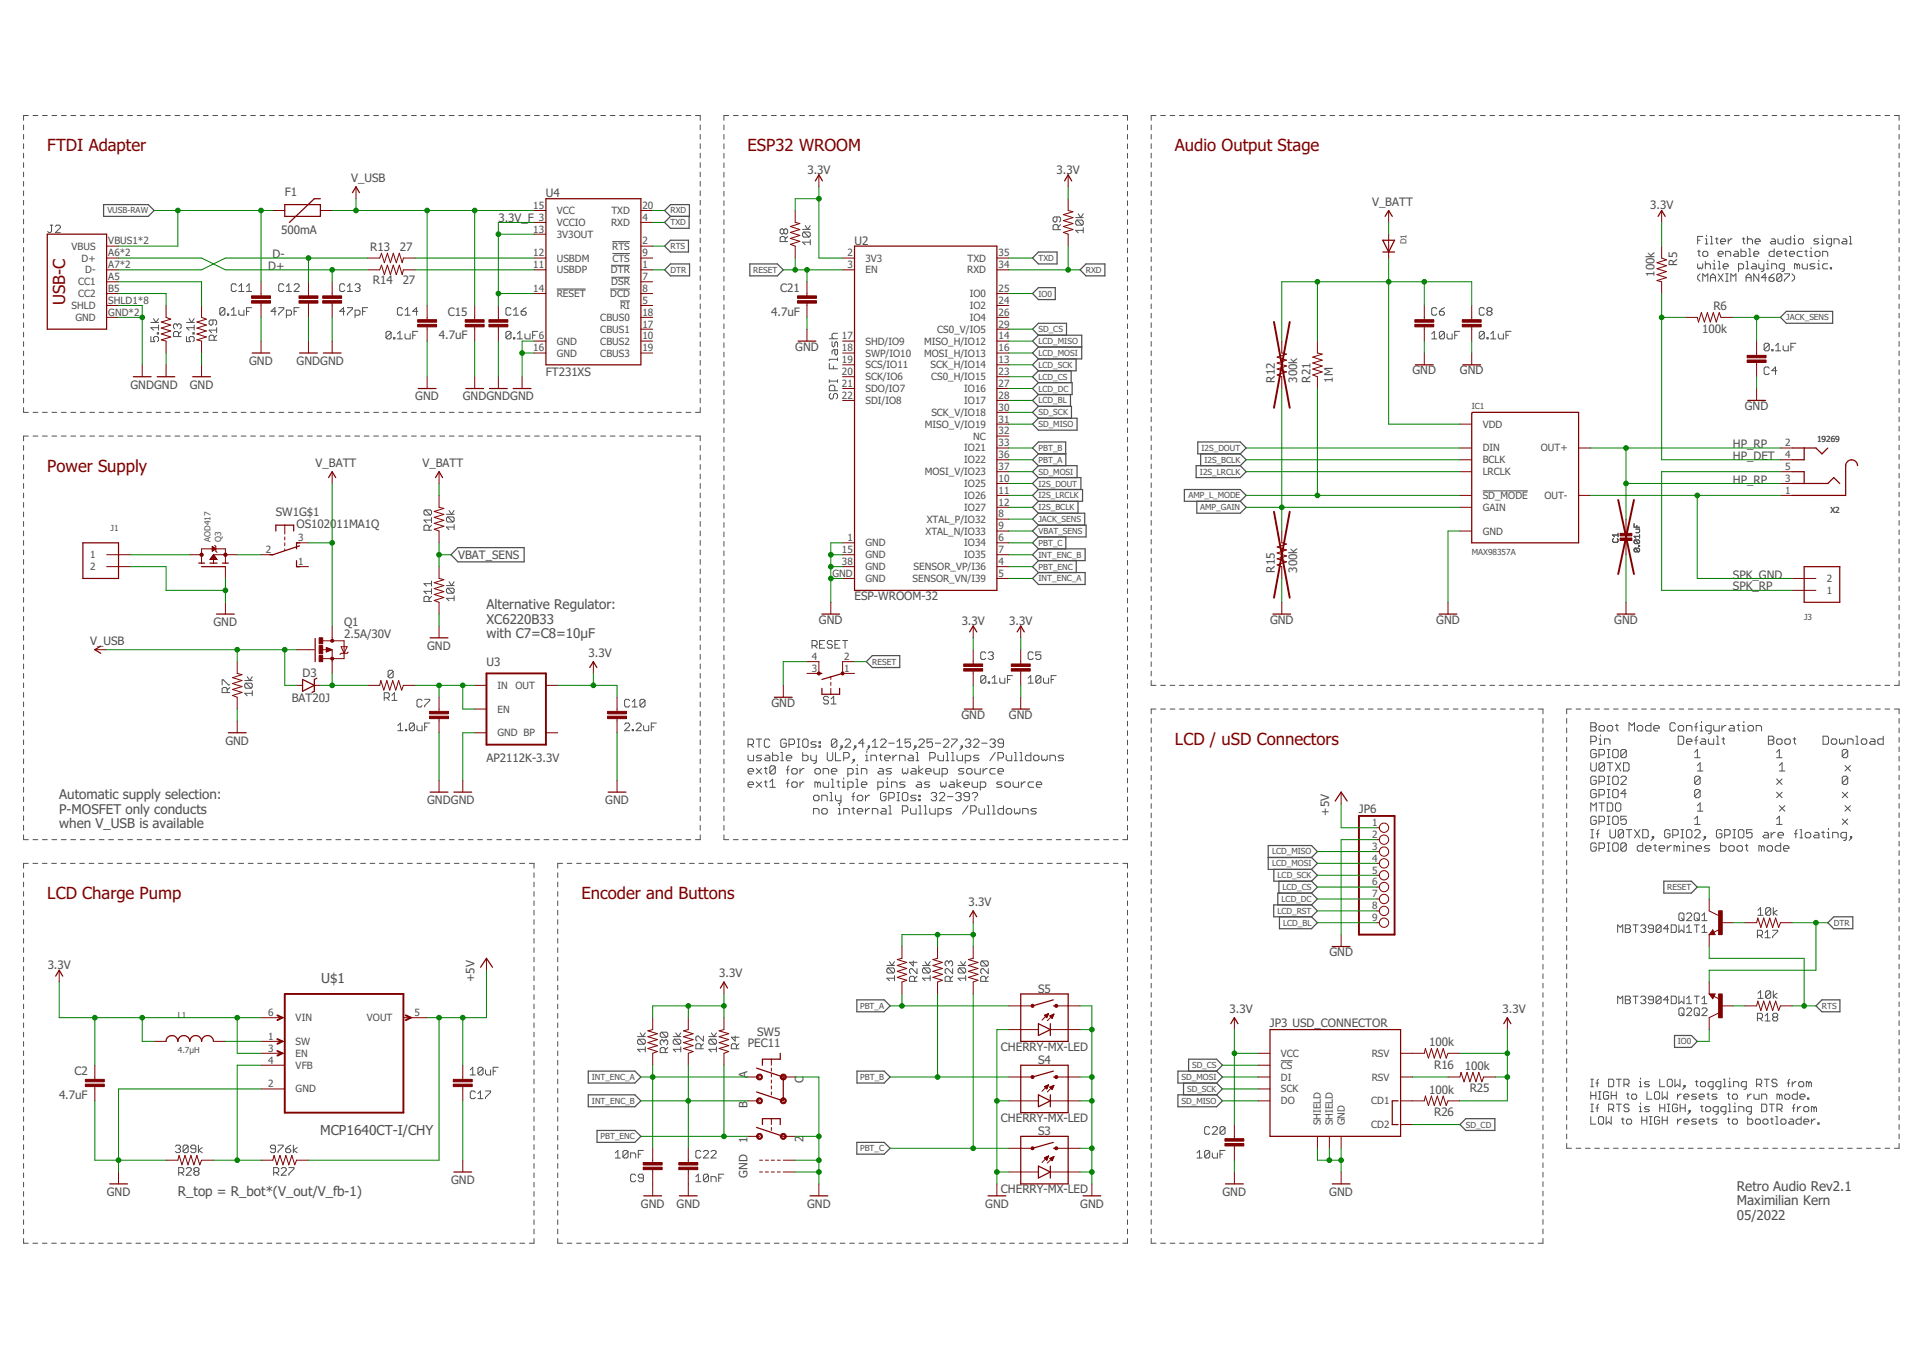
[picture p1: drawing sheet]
<svg xmlns="http://www.w3.org/2000/svg" width="297mm" height="210mm" viewBox="0 0 297 210" stroke-linecap="round" stroke-linejoin="round" font-family="sans-serif">
<defs><g id="words">
<g font-size="2.6" fill="#800000">
<text x="7.3" y="23.4">FTDI Adapter</text>
<text x="115.5" y="23.4">ESP32 WROOM</text>
<text x="181.5" y="23.4">Audio Output Stage</text>
<text x="10.1" y="47.1" transform="rotate(-90 10.1 47.1)">USB-C</text>
<text x="7.3" y="72.9">Power Supply</text>
<text x="181.5" y="115">LCD / uSD Connectors</text>
<text x="7.3" y="138.9">LCD Charge Pump</text>
<text x="89.8" y="138.9">Encoder and Buttons</text>
</g>
<g font-size="2.1" fill="#505050">
<text x="75.1" y="94.1">Alternative Regulator:</text>
<text x="75.1" y="96.3">XC6220B33</text>
<text x="75.1" y="98.5">with C7=C8=10µF</text>
<text x="9.1" y="123.5">Automatic supply selection:</text>
<text x="9.1" y="125.7">P-MOSFET only conducts</text>
<text x="9.1" y="127.9">when V_USB is available</text>
<text x="49.6" y="151.8">U$1</text>
<text x="49.5" y="175.2">MCP1640CT-I/CHY</text>
<text x="27.5" y="184.7">R_top = R_bot*(V_out/V_fb-1)</text>
<text x="268.3" y="184">Retro Audio Rev2.1</text>
<text x="268.3" y="186.2">Maximilian Kern</text>
<text x="268.3" y="188.4">05/2022</text>
</g>
<g font-size="1.8" fill="#505050">
<text x="54.2" y="28.1">V_USB</text>
<text x="124.7" y="26.8">3.3V</text>
<text x="163.2" y="26.8">3.3V</text>
<text x="44" y="30.3">F1</text>
<text x="77" y="34.3">3.3V_F</text>
<text x="84.3" y="30.5">U4</text>
<text x="211.9" y="31.8">V_BATT</text>
<text x="254.9" y="32.3">3.3V</text>
<text x="41.4" y="41.7">D+</text>
<text x="42.1" y="39.8">D-</text>
<text x="43.4" y="36.2">500mA</text>
<text x="57.2" y="38.8">R13</text>
<text x="61.8" y="38.7">27</text>
<text x="132" y="37.8">U2</text>
<text x="259" y="41" transform="rotate(-90 259 41)">R5</text>
<text x="57.6" y="43.9">R14</text>
<text x="62.2" y="43.9">27</text>
<text x="120.5" y="45.1">C21</text>
<text x="255.6" y="42.7" transform="rotate(-90 255.6 42.7)">100k</text>
<text x="264.7" y="47.9">R6</text>
<text x="67.8" y="52.4">4.7uF</text>
<text x="69.2" y="48.7">C15</text>
<text x="119.1" y="48.7">4.7uF</text>
<text x="262.9" y="51.4">100k</text>
<text x="38.5" y="56.3">GND</text>
<text x="45.8" y="56.3">GNDGND</text>
<text x="84.3" y="58">FT231XS</text>
<text x="122.8" y="54.2">GND</text>
<text x="196.9" y="59.1" transform="rotate(-90 196.9 59.1)">R12</text>
<text x="200.4" y="59.1" transform="rotate(-90 200.4 59.1)">300k</text>
<text x="202.4" y="59.1" transform="rotate(-90 202.4 59.1)">R21</text>
<text x="205.9" y="59.1" transform="rotate(-90 205.9 59.1)">1M</text>
<text x="218.2" y="57.8">GND</text>
<text x="225.5" y="57.8">GND</text>
<text x="20.1" y="60">GNDGND</text>
<text x="29.3" y="60">GND</text>
<text x="64.1" y="61.9">GND</text>
<text x="71.5" y="61.9">GNDGNDGND</text>
<text x="269.5" y="63.3">GND</text>
<text x="267.7" y="71">HP_DET</text>
<text x="267.7" y="69.2">HP_RP</text>
<text x="48.7" y="72.1">V_BATT</text>
<text x="65.2" y="72.1">V_BATT</text>
<text x="267.7" y="74.7">HP_RP</text>
<text x="42.6" y="79.7">SW1G$1</text>
<text x="45.8" y="81.6">OS102011MA1Q</text>
<text x="70.7" y="86.3">VBAT_SENS</text>
<text x="196.9" y="88.4" transform="rotate(-90 196.9 88.4)">R15</text>
<text x="200.4" y="88.4" transform="rotate(-90 200.4 88.4)">300k</text>
<text x="267.7" y="89.4">SPK_GND</text>
<text x="132" y="92.7">ESP-WROOM-32</text>
<text x="267.7" y="91.2">SPK_RP</text>
<text x="13.9" y="99.6">V_USB</text>
<text x="33" y="96.7">GND</text>
<text x="53.1" y="98.5">2.5A/30V</text>
<text x="53.1" y="96.7">Q1</text>
<text x="66" y="100.4">GND</text>
<text x="90.9" y="101.5">3.3V</text>
<text x="126.5" y="96.3">GND</text>
<text x="148.5" y="96.5">3.3V</text>
<text x="155.9" y="96.5">3.3V</text>
<text x="196.2" y="96.3">GND</text>
<text x="221.8" y="96.3">GND</text>
<text x="249.4" y="96.3">GND</text>
<text x="46.7" y="104.6">D3</text>
<text x="75.1" y="102.9">U3</text>
<text x="45.1" y="108.4">BAT20J</text>
<text x="119.2" y="109.2">GND</text>
<text x="148.5" y="111">GND</text>
<text x="155.8" y="111">GND</text>
<text x="34.8" y="115">GND</text>
<text x="75.1" y="117.8">AP2112K-3.3V</text>
<text x="66" y="124.2">GNDGND</text>
<text x="93.5" y="124.2">GND</text>
<text x="209.9" y="125.6">JP6</text>
<text x="205.3" y="126" transform="rotate(-90 205.3 126)">+5V</text>
<text x="149.6" y="140">3.3V</text>
<text x="7.4" y="149.7">3.3V</text>
<text x="205.3" y="147.7">GND</text>
<text x="73.3" y="151.7" transform="rotate(-90 73.3 151.7)">+5V</text>
<text x="111.1" y="151">3.3V</text>
<text x="160.4" y="153.3">S5</text>
<text x="115.5" y="161.8">PEC11</text>
<text x="116.9" y="159.9">SW5</text>
<text x="189.9" y="156.5">3.3V</text>
<text x="196.2" y="158.7">JP3 USD_CONNECTOR</text>
<text x="220.8" y="161.6">100k</text>
<text x="232.1" y="156.5">3.3V</text>
<text x="11.5" y="166.1">C2</text>
<text x="115.5" y="166.5" transform="rotate(-90 115.5 166.5)">A</text>
<text x="124.1" y="167.3" transform="rotate(-90 124.1 167.3)">C</text>
<text x="154.6" y="162.3">CHERRY-MX-LED</text>
<text x="160.4" y="164.3">S4</text>
<text x="221.5" y="165.1">R16</text>
<text x="226.3" y="165.3">100k</text>
<text x="9.1" y="169.7">4.7uF</text>
<text x="115.5" y="171.1" transform="rotate(-90 115.5 171.1)">B</text>
<text x="154.6" y="173.3">CHERRY-MX-LED</text>
<text x="220.8" y="168.9">100k</text>
<text x="221.5" y="172.4">R26</text>
<text x="227" y="168.7">R25</text>
<text x="115.5" y="176.5" transform="rotate(-90 115.5 176.5)">1</text>
<text x="124.1" y="176.4" transform="rotate(-90 124.1 176.4)">2</text>
<text x="160.4" y="175.3">S3</text>
<text x="16.5" y="184.7">GND</text>
<text x="69.7" y="182.9">GND</text>
<text x="115.5" y="181.9" transform="rotate(-90 115.5 181.9)">GND</text>
<text x="154.6" y="184.3">CHERRY-MX-LED</text>
<text x="188.8" y="184.7">GND</text>
<text x="205.3" y="184.7">GND</text>
<text x="99" y="186.5">GND</text>
<text x="104.5" y="186.5">GND</text>
<text x="124.7" y="186.5">GND</text>
<text x="152.2" y="186.5">GND</text>
<text x="166.9" y="186.5">GND</text>
</g>
<g font-size="1.5" fill="#505050">
<text x="82.4" y="32.3">15</text>
<text x="82.4" y="35.9">13</text>
<text x="83.2" y="34.1">3</text>
<text x="86" y="33.1">VCC</text>
<text x="86" y="34.9">VCCIO</text>
<text x="94.4" y="34.9">RXD</text>
<text x="94.4" y="33.1">TXD</text>
<text x="99.2" y="32.3">20</text>
<text x="99.2" y="34.1">4</text>
<text x="11.1" y="38.6">VBUS</text>
<text x="12.6" y="40.4">D+</text>
<text x="16.7" y="37.8">VBUS1*2</text>
<text x="16.7" y="39.6">A6*2</text>
<text x="16.7" y="41.4">A7*2</text>
<text x="82.4" y="39.6">12</text>
<text x="82.4" y="41.4">11</text>
<text x="86" y="36.7">3V3OUT</text>
<text x="86" y="40.4">USBDM</text>
<text x="94.6" y="38.6">RTS</text>
<text x="94.6" y="40.4">CTS</text>
<text x="99.2" y="41.4">1</text>
<text x="99.2" y="39.6">9</text>
<text x="99.2" y="37.8">2</text>
<text x="130.9" y="39.6">2</text>
<text x="130.9" y="41.4">3</text>
<text x="133.7" y="40.4">3V3</text>
<text x="149.4" y="40.4">TXD</text>
<text x="154.3" y="39.6">35</text>
<text x="154.3" y="41.4">34</text>
<text x="11.1" y="47.7">SHLD</text>
<text x="12.1" y="44.1">CC1</text>
<text x="12.1" y="45.9">CC2</text>
<text x="13.2" y="42.2">D-</text>
<text x="16.7" y="43.3">A5</text>
<text x="16.7" y="45.1">B5</text>
<text x="16.7" y="46.9">SHLD1*8</text>
<text x="82.4" y="45.1">14</text>
<text x="86" y="42.2">USBDP</text>
<text x="86" y="45.9">RESET</text>
<text x="94.3" y="45.9">DCD</text>
<text x="94.4" y="42.2">DTR</text>
<text x="94.4" y="44.1">DSR</text>
<text x="95.8" y="47.7">RI</text>
<text x="99.2" y="46.9">5</text>
<text x="99.2" y="45.1">8</text>
<text x="99.2" y="43.3">7</text>
<text x="133.7" y="42.2">EN</text>
<text x="149.4" y="42.2">RXD</text>
<text x="149.8" y="45.9">IO0</text>
<text x="149.8" y="47.7">IO2</text>
<text x="154.3" y="45.1">25</text>
<text x="154.3" y="46.9">24</text>
<text x="11.7" y="49.6">GND</text>
<text x="16.7" y="48.8">GND*2</text>
<text x="83.2" y="52.4">6</text>
<text x="86" y="53.2">GND</text>
<text x="92.7" y="53.2">CBUS2</text>
<text x="92.7" y="51.4">CBUS1</text>
<text x="92.7" y="49.6">CBUS0</text>
<text x="99.2" y="52.4">10</text>
<text x="99.2" y="50.6">17</text>
<text x="99.2" y="48.8">18</text>
<text x="130" y="52.4">17</text>
<text x="133.7" y="53.2">SHD/IO9</text>
<text x="142.7" y="53.2">MISO_H/IO12</text>
<text x="144.8" y="51.4">CS0_V/IO5</text>
<text x="149.8" y="49.6">IO4</text>
<text x="154.3" y="52.4">14</text>
<text x="154.3" y="50.6">29</text>
<text x="154.3" y="48.8">26</text>
<text x="82.4" y="54.3">16</text>
<text x="86" y="55.1">GND</text>
<text x="92.7" y="55.1">CBUS3</text>
<text x="99.2" y="54.3">19</text>
<text x="130" y="54.3">18</text>
<text x="130" y="56.1">19</text>
<text x="130" y="59.8">21</text>
<text x="130" y="57.9">20</text>
<text x="133.7" y="55.1">SWP/IO10</text>
<text x="133.7" y="56.9">SCS/IO11</text>
<text x="133.7" y="58.7">SCK/IO6</text>
<text x="142.7" y="55.1">MOSI_H/IO13</text>
<text x="143.8" y="56.9">SCK_H/IO14</text>
<text x="143.8" y="58.7">CS0_H/IO15</text>
<text x="154.3" y="56.1">13</text>
<text x="154.3" y="54.3">16</text>
<text x="154.3" y="59.8">27</text>
<text x="154.3" y="57.9">23</text>
<text x="130" y="61.6">22</text>
<text x="133.7" y="62.4">SDI/IO8</text>
<text x="133.7" y="60.6">SDO/IO7</text>
<text x="143.9" y="64.2">SCK_V/IO18</text>
<text x="148.9" y="62.4">IO17</text>
<text x="148.9" y="60.6">IO16</text>
<text x="154.3" y="65.3">31</text>
<text x="154.3" y="63.4">30</text>
<text x="154.3" y="61.6">28</text>
<text x="142.8" y="66.1">MISO_V/IO19</text>
<text x="148.9" y="71.6">IO22</text>
<text x="148.9" y="69.7">IO21</text>
<text x="150.3" y="67.9">NC</text>
<text x="154.3" y="70.8">36</text>
<text x="154.3" y="68.9">33</text>
<text x="154.3" y="67.1">32</text>
<text x="229" y="66.1">VDD</text>
<text x="229" y="69.7">DIN</text>
<text x="229" y="71.6">BCLK</text>
<text x="238" y="69.7">OUT+</text>
<text x="275.7" y="70.8">4</text>
<text x="275.7" y="68.9">2</text>
<text x="142.8" y="73.4">MOSI_V/IO23</text>
<text x="148.9" y="75.2">IO25</text>
<text x="148.9" y="77.1">IO26</text>
<text x="154.3" y="74.4">10</text>
<text x="154.3" y="76.3">11</text>
<text x="154.3" y="72.6">37</text>
<text x="229" y="73.4">LRCLK</text>
<text x="229" y="77.1">SD_MODE</text>
<text x="238.6" y="77.1">OUT-</text>
<text x="275.7" y="76.3">1</text>
<text x="275.7" y="74.4">3</text>
<text x="275.7" y="72.6">5</text>
<text x="46.1" y="83.6">3</text>
<text x="130.9" y="83.6">1</text>
<text x="143" y="82.6">XTAL_N/IO33</text>
<text x="143.2" y="80.7">XTAL_P/IO32</text>
<text x="148.9" y="78.9">IO27</text>
<text x="154.3" y="83.6">6</text>
<text x="154.3" y="79.9">8</text>
<text x="154.3" y="81.8">9</text>
<text x="154.3" y="78.1">12</text>
<text x="229" y="82.6">GND</text>
<text x="229" y="78.9">GAIN</text>
<text x="13.9" y="86.2">1</text>
<text x="13.9" y="88.1">2</text>
<text x="41" y="85.4">2</text>
<text x="46.1" y="87.3">1</text>
<text x="128.6" y="89.1">GND</text>
<text x="130" y="85.4">15</text>
<text x="130" y="87.3">38</text>
<text x="133.7" y="84.4">GND</text>
<text x="133.7" y="86.2">GND</text>
<text x="133.7" y="88.1">GND</text>
<text x="133.7" y="89.9">GND</text>
<text x="140.9" y="89.9">SENSOR_VN/I39</text>
<text x="141.1" y="88.1">SENSOR_VP/I36</text>
<text x="148.9" y="84.4">IO34</text>
<text x="148.9" y="86.2">IO35</text>
<text x="154.3" y="87.3">4</text>
<text x="154.3" y="89.1">5</text>
<text x="154.3" y="85.4">7</text>
<text x="282.2" y="89.9">2</text>
<text x="282.2" y="91.7">1</text>
<text x="125.4" y="101.9">4</text>
<text x="130.4" y="101.9">2</text>
<text x="76.8" y="106.4">IN</text>
<text x="79.6" y="106.4">OUT</text>
<text x="125.4" y="103.8">3</text>
<text x="130.4" y="103.8">1</text>
<text x="76.8" y="113.7">GND BP</text>
<text x="76.8" y="110.1">EN</text>
<text x="212" y="127.6">1</text>
<text x="212" y="129.4">2</text>
<text x="212" y="131.3">3</text>
<text x="212" y="133.1">4</text>
<text x="212" y="134.9">5</text>
<text x="212" y="136.8">6</text>
<text x="212" y="138.6">7</text>
<text x="212" y="140.4">8</text>
<text x="212" y="142.3">9</text>
<text x="41.4" y="156.9">6</text>
<text x="41.4" y="160.6">1</text>
<text x="45.7" y="157.7">VIN</text>
<text x="45.7" y="161.4">SW</text>
<text x="56.7" y="157.7">VOUT</text>
<text x="64" y="156.9">5</text>
<text x="41.4" y="162.4">3</text>
<text x="41.4" y="164.3">4</text>
<text x="41.4" y="167.9">2</text>
<text x="45.7" y="163.2">EN</text>
<text x="45.7" y="165.1">VFB</text>
<text x="197.9" y="165.1">CS</text>
<text x="197.9" y="166.9">DI</text>
<text x="197.9" y="163.2">VCC</text>
<text x="211.9" y="166.9">RSV</text>
<text x="211.9" y="163.2">RSV</text>
<text x="45.7" y="168.7">GND</text>
<text x="197.9" y="168.7">SCK</text>
<text x="197.9" y="170.6">DO</text>
<text x="204" y="173.8" transform="rotate(-90 204 173.8)">SHIELD</text>
<text x="205.9" y="173.8" transform="rotate(-90 205.9 173.8)">SHIELD</text>
<text x="207.7" y="173.8" transform="rotate(-90 207.7 173.8)">GND</text>
<text x="211.8" y="170.6">CD1</text>
<text x="211.8" y="174.2">CD2</text>
</g>
<g font-size="1.3" fill="#505050">
<text x="16.6" y="33">VUSB-RAW</text>
<text x="103.6" y="34.8">TXD</text>
<text x="103.6" y="33">RXD</text>
<text x="103.6" y="38.5">RTS</text>
<text x="160.4" y="40.3">TXD</text>
<text x="217.2" y="37.7" transform="rotate(-90 217.2 37.7)">D1</text>
<text x="103.6" y="42.1">DTR</text>
<text x="116.3" y="42.1">RESET</text>
<text x="160.4" y="45.8">IO0</text>
<text x="167.7" y="42.1">RXD</text>
<text x="160.4" y="51.3">SD_CS</text>
<text x="160.4" y="53.1">LCD_MISO</text>
<text x="275.9" y="49.5">JACK_SENS</text>
<text x="160.4" y="58.6">LCD_CS</text>
<text x="160.4" y="55">LCD_MOSI</text>
<text x="160.4" y="56.8">LCD_SCK</text>
<text x="160.4" y="64.1">SD_SCK</text>
<text x="160.4" y="66">SD_MISO</text>
<text x="160.4" y="62.3">LCD_BL</text>
<text x="160.4" y="60.5">LCD_DC</text>
<text x="227.3" y="63.1">IC1</text>
<text x="160.4" y="71.5">PBT_A</text>
<text x="160.4" y="69.6">PBT_B</text>
<text x="185.6" y="69.6">I2S_DOUT</text>
<text x="186" y="71.5">I2S_BCLK</text>
<text x="280.7" y="68.3">19269</text>
<text x="160.4" y="73.3">SD_MOSI</text>
<text x="160.4" y="75.1">I2S_DOUT</text>
<text x="160.4" y="77">I2S_LRCLK</text>
<text x="183.6" y="77">AMP_L_MODE</text>
<text x="185.4" y="73.3">I2S_LRCLK</text>
<text x="17.1" y="82">J1</text>
<text x="32.5" y="83.7" transform="rotate(-90 32.5 83.7)">AOD417</text>
<text x="34.2" y="83.7" transform="rotate(-90 34.2 83.7)">Q3</text>
<text x="160.4" y="82.5">VBAT_SENS</text>
<text x="160.4" y="78.8">I2S_BCLK</text>
<text x="160.4" y="80.6">JACK_SENS</text>
<text x="185.4" y="78.8">AMP_GAIN</text>
<text x="282.7" y="79.3">X2</text>
<text x="160.4" y="84.3">PBT_C</text>
<text x="160.4" y="88">PBT_ENC</text>
<text x="160.4" y="86.1">INT_ENC_B</text>
<text x="160.4" y="89.8">INT_ENC_A</text>
<text x="227.3" y="85.7">MAX98357A</text>
<text x="278.7" y="95.8">J3</text>
<text x="134.7" y="102.6">RESET</text>
<text x="196.5" y="132">LCD_MISO</text>
<text x="196.5" y="133.8">LCD_MOSI</text>
<text x="197.3" y="135.6">LCD_SCK</text>
<text x="198.1" y="137.5">LCD_CS</text>
<text x="257.5" y="137.5">RESET</text>
<text x="197.3" y="141.1">LCD_RST</text>
<text x="197.9" y="139.3">LCD_DC</text>
<text x="198.2" y="143">LCD_BL</text>
<text x="283.3" y="143">DTR</text>
<text x="132.8" y="155.8">PBT_A</text>
<text x="281.4" y="155.8">RTS</text>
<text x="27.5" y="157.2">L1</text>
<text x="259.2" y="161.3">IO0</text>
<text x="27.5" y="162.7">4.7µH</text>
<text x="91.4" y="166.8">INT_ENC_A</text>
<text x="132.9" y="166.8">PBT_B</text>
<text x="182.5" y="166.8">SD_MOSI</text>
<text x="184.1" y="165">SD_CS</text>
<text x="91.4" y="170.5">INT_ENC_B</text>
<text x="182.5" y="170.5">SD_MISO</text>
<text x="183.4" y="168.6">SD_SCK</text>
<text x="92.8" y="176">PBT_ENC</text>
<text x="132.8" y="177.8">PBT_C</text>
<text x="226.4" y="174.1">SD_CD</text>
</g>
</g></defs>
<g fill="none" stroke="#505050" stroke-width=".15">
<path d="M3.6 19.3v.7M4.4 17.8h-.8v.8M5.1 17.8h.7M6.6 17.8h.7M8 17.8h.8M9.5 17.8h.7M10.9 17.8h.8M12.4 17.8h.7M13.9 17.8h.7M15.3 17.8h.8M16.8 17.8h.7M18.3 17.8h.7"/>
<path d="M19.7 17.8h.8M21.2 17.8h.7M22.6 17.8h.8M24.1 17.8h.7M25.6 17.8h.7M27 17.8h.8M28.5 17.8h.7M30 17.8h.7M31.4 17.8h.8M32.9 17.8h.7M34.3 17.8h.8M35.8 17.8h.7"/>
<path d="M37.3 17.8h.7M38.7 17.8h.8M40.2 17.8h.7M41.6 17.8h.8M43.1 17.8h.7M44.6 17.8h.7M46 17.8h.8M47.5 17.8h.7M49 17.8h.7M50.4 17.8h.8M51.9 17.8h.7M53.3 17.8h.8"/>
<path d="M54.8 17.8h.7M56.3 17.8h.7M57.7 17.8h.8M59.2 17.8h.7M60.6 17.8h.8M62.1 17.8h.7M63.6 17.8h.7M65 17.8h.8M66.5 17.8h.7M67.9 17.8h.8M69.4 17.8h.7M70.9 17.8h.7"/>
<path d="M72.3 17.8h.8M73.8 17.8h.7M75.3 17.8h.7M76.7 17.8h.8M78.2 17.8h.7M79.7 17.8h.7M81.1 17.8h.8M82.6 17.8h.7M84 17.8h.8M85.5 17.8h.7M87 17.8h.7M88.4 17.8h.8"/>
<path d="M89.9 17.8h.7M91.3 17.8h.8M92.8 17.8h.7M94.3 17.8h.7M95.7 17.8h.8M97.2 17.8h.7M98.6 17.8h.8M100.1 17.8h.7M101.6 17.8h.7M103 17.8h.8M104.5 17.8h.7M106 17.8h.7"/>
<path d="M107.4 17.8h.8v.8M108.2 19.3v.7M111.8 19.3v.7M112.6 17.8h-.8v.8M113.3 17.8h.7M114.7 17.8h.8M116.2 17.8h.8M117.7 17.8h.7M119.1 17.8h.8M120.6 17.8h.8M122.1 17.8h.7M123.5 17.8h.8"/>
<path d="M125 17.8h.8M126.5 17.8h.7M128 17.8h.7M129.4 17.8h.8M130.9 17.8h.7M132.4 17.8h.7M133.8 17.8h.8M135.3 17.8h.7M136.8 17.8h.7M138.2 17.8h.8M139.7 17.8h.7M141.2 17.8h.7"/>
<path d="M142.6 17.8h.8M144.1 17.8h.7M145.6 17.8h.7M147 17.8h.8M148.5 17.8h.7M149.9 17.8h.8M151.4 17.8h.8M152.9 17.8h.7M154.3 17.8h.8M155.8 17.8h.8M157.3 17.8h.7M158.7 17.8h.8"/>
<path d="M160.2 17.8h.8M161.7 17.8h.7M163.2 17.8h.7M164.6 17.8h.8M166.1 17.8h.7M167.6 17.8h.7M169 17.8h.8M170.5 17.8h.7M172 17.8h.7M173.4 17.8h.8v.8M174.2 19.3v.7M177.8 19.3v.7"/>
<path d="M178.6 17.8h-.8v.8M179.3 17.8h.7M180.7 17.8h.8M182.2 17.8h.7M183.6 17.8h.8M185.1 17.8h.7M186.5 17.8h.8M188 17.8h.7M189.5 17.8h.7M190.9 17.8h.7M192.4 17.8h.7M193.8 17.8h.7"/>
<path d="M195.3 17.8h.7M196.7 17.8h.7M198.2 17.8h.7M199.6 17.8h.8M201.1 17.8h.7M202.5 17.8h.8M204 17.8h.7M205.4 17.8h.8M206.9 17.8h.7M208.3 17.8h.8M209.8 17.8h.7M211.2 17.8h.8"/>
<path d="M212.7 17.8h.7M214.2 17.8h.7M215.6 17.8h.7M217.1 17.8h.7M218.5 17.8h.7M220 17.8h.7M221.4 17.8h.7M222.9 17.8h.7M224.3 17.8h.8M225.8 17.8h.7M227.2 17.8h.8M228.7 17.8h.7"/>
<path d="M230.1 17.8h.8M231.6 17.8h.7M233 17.8h.8M234.5 17.8h.7M235.9 17.8h.8M237.4 17.8h.7M238.8 17.8h.8M240.3 17.8h.7M241.8 17.8h.7M243.2 17.8h.7M244.7 17.8h.7M246.1 17.8h.7"/>
<path d="M247.6 17.8h.7M249 17.8h.7M250.5 17.8h.7M251.9 17.8h.8M253.4 17.8h.7M254.8 17.8h.8M256.3 17.8h.7M257.7 17.8h.8M259.2 17.8h.7M260.6 17.8h.8M262.1 17.8h.7M263.5 17.8h.8"/>
<path d="M265 17.8h.7M266.5 17.8h.7M267.9 17.8h.7M269.4 17.8h.7M270.8 17.8h.7M272.3 17.8h.7M273.7 17.8h.7M275.2 17.8h.7M276.6 17.8h.8M278.1 17.8h.7M279.5 17.8h.8M281 17.8h.7"/>
<path d="M282.4 17.8h.8M283.9 17.8h.7M285.3 17.8h.8M286.8 17.8h.7M288.2 17.8h.8M289.7 17.8h.7M291.2 17.8h.7M292.6 17.8h.7v.8M293.3 19.3v.7M3.6 20.8v.7M3.6 22.2v.7M3.6 23.7v.7"/>
<path d="M3.6 25.1v.8M3.6 26.6v.7M3.6 28v.8M3.6 29.5v.7M3.6 30.9v.8M3.6 32.4v.7M3.6 33.8v.8M3.6 35.3v.7M3.6 36.8v.7M3.6 38.2v.7M3.6 39.7v.7M7.7 34.8h.4"/>
<path d="M8 34.8v1l-.3 .1h-.1l-.2-.1M8.6 35l.1-.2h.4l.2 .2v.2l-.7 .7h.7M94.6 37.3h2.7M94.6 39.2h2.7M108.2 20.8v.7M108.2 22.2v.7M108.2 23.7v.7M108.2 25.1v.8M108.2 26.6v.7M108.2 28v.8M108.2 29.5v.7M108.2 30.9v.8"/>
<path d="M108.2 32.4v.7M108.2 33.8v.8M108.2 35.3v.7M108.2 36.8v.7M108.2 38.2v.7M108.2 39.7v.7M111.8 20.8v.7M111.8 22.2v.8M111.8 23.7v.7M111.8 25.2v.7M111.8 26.6v.8M111.8 28.1v.7"/>
<path d="M111.8 29.5v.8M111.8 31v.7M111.8 32.5v.7M111.8 33.9v.8M111.8 35.4v.7M111.8 36.9v.7M111.8 38.3v.8M111.8 39.8v.7M121.1 35.5l.2-.2h.2l.2 .2v.4l-.2 .2h-.2l-.2-.2M121.1 35.5l-.2-.2h-.2l-.2 .2v.4l.2 .2h.2l.2-.2M121.1 35.5v.4M121.3 37.3v-.6l-.2-.2h-.4l-.2 .2v.6h1.2"/>
<path d="M121.7 36.5l-.4 .4M124 35.4h1.2M124.2 35.8h.7l.3 .2v.4l-.3 .2M124.2 35.8l-.2 .2v.4l.2 .2h.7M124.2 35.8l.7 .8M124.4 34.8l.4 .6 .4-.6M125.2 37.4h-1.2l.4 .4M125.2 37v.8M163.3 33.5v.6l-.3 .2h-.1l-.2-.2v-.4l.2-.2h.7l.2 .2v.4l-.2 .2M163.4 35.5v-.6l-.1-.2h-.4l-.2 .2v.6h1.1M163.8 34.7l-.4 .4M166.2 33.6h1.1"/>
<path d="M166.3 34h.8l.2 .2v.4l-.2 .2M166.3 34l-.1 .2v.4l.1 .2h.8M166.3 34l.8 .8M166.5 33l.4 .6 .4-.6M167.3 35.6h-1.1l.3 .4M167.3 35.2v.8M174.2 20.8v.7M174.2 22.2v.8M174.2 23.7v.7M174.2 25.2v.7M174.2 26.6v.8M174.2 28.1v.7"/>
<path d="M174.2 29.5v.8M174.2 31v.7M174.2 32.5v.7M174.2 33.9v.8M174.2 35.4v.7M174.2 36.9v.7M174.2 38.3v.8M174.2 39.8v.7M177.8 20.8v.7M177.8 22.2v.7M177.8 23.7v.7M177.8 25.1v.7"/>
<path d="M177.8 26.6v.7M177.8 28v.8M177.8 29.5v.7M177.8 30.9v.8M177.8 32.4v.7M177.8 33.8v.8M177.8 35.3v.7M177.8 36.8v.7M177.8 38.2v.7M177.8 39.7v.7M262.2 37.1h.4M262.2 38.8h.4"/>
<path d="M262.4 38.6v.8l.2 .2M263 36.5h-.8v1.2M263.2 38.8h.4l.2 .2v.4l-.2 .2h-.4l-.2-.2v-.4zM263.4 36.9h.2v.8M263.4 37.7h.4M263.6 36.3v.2M264.2 36.5h.2v1.2M264.2 37.7h.4M265 36.9h.4M265.2 36.7v.8l.2 .2M265.4 39.2h.8v-.2l-.2-.2h-.4l-.2 .2v.4l.2 .2h.4M265.8 37.3h.8v-.2l-.2-.2h-.4l-.2 .2v.4l.2 .2h.4"/>
<path d="M266.6 39.6v-.8h.5l.2 .2v.6M267 36.9v.8M267.5 36.9h-.1l-.4 .4M267.9 38.8h.4l.2 .2v.6h-.6l-.2-.2 .2-.2h.6M268.9 38.4v1.2h.6l.2-.2v-.4l-.2-.2h-.6M269.1 36.9h.4M269.3 36.7v.8l.2 .2M269.9 37.1l.2-.2h.4l.2 .2v.6M269.9 36.5v1.2M270.1 39.6h.4M270.1 38.4h.2v1.2M270.9 39.2h.8v-.2l-.2-.2h-.4l-.2 .2v.4l.2 .2h.4"/>
<path d="M271.1 37.3h.8v-.2l-.2-.2h-.4l-.2 .2v.4l.2 .2h.4M273.6 36.9h.4l.2 .2v.6h-.6l-.1-.2 .1-.2h.6M274 38.4v1.2h-.5l-.2-.2v-.4l.2-.2h.5M274.4 39.2h.8v-.2l-.2-.2h-.4l-.2 .2v.4l.2 .2h.4M274.6 36.9v.6l.2 .2h.6v-.8M275.6 38.8h.4M275.8 38.6v.8l.2 .2M276.4 39.2h.8v-.2l-.2-.2h-.4l-.2 .2v.4l.2 .2h.4M276.6 36.5v1.2h-.6l-.2-.2v-.4l.2-.2h.6M277 36.9h.2v.8M277 37.7h.4M277.2 36.3v.2"/>
<path d="M278 36.9h.4l.2 .2v.4l-.2 .2h-.4l-.2-.2v-.4zM278.4 38.8h-.6l-.2 .2v.4l.2 .2h.6M278.8 38.8h.4M279 38.6v.8l.2 .2M279.6 38.8h.2v.8M279.6 39.6h.4M279.8 38.2v.2M280.5 38.8h.4l.2 .2v.4l-.2 .2h-.4l-.1-.2v-.4zM280.9 36.9h-.5l-.2 .2 .2 .2h.3l.2 .2-.2 .2h-.5M281.3 36.9h.2v.8M281.3 37.7h.4M281.5 36.3v.2"/>
<path d="M281.5 39.6v-.8h.6l.2 .2v.6M282.9 37.7h-.6l-.2-.2v-.4l.2-.2h.6v1l-.2 .2h-.2M283.3 37.7v-.8h.6l.2 .2v.6M284.7 36.9h.4l.2 .2v.6h-.6l-.2-.2 .2-.2h.6M285.7 36.5h.2v1.2M285.7 37.7h.4M293.3 20.8v.7M293.3 22.2v.7M293.3 23.7v.7M293.3 25.1v.7M293.3 26.6v.7M293.3 28v.8"/>
<path d="M293.3 29.5v.7M293.3 30.9v.8M293.3 32.4v.7M293.3 33.8v.8M293.3 35.3v.7M293.3 36.8v.7M293.3 38.2v.7M293.3 39.7v.7M3.6 41.1v.8M3.6 42.6v.7M3.6 44v.8M3.6 45.5v.7"/>
<path d="M3.6 46.9v.8M3.6 48.4v.7M3.6 49.8v.8M3.6 51.3v.7M3.6 52.8v.7M3.6 54.2v.7M3.6 55.7v.7M3.6 57.1v.8M3.6 58.6v.7M23.3 52v.8h.6l-.2-.4v-.2l.2-.2h.4l.2 .2v.4l-.2 .2M23.3 49.8h1.2M23.7 49.2l.4 .6 .4-.6"/>
<path d="M24.3 51.4h.2v.2h-.2zM24.5 50.2v.8M24.5 50.6h-1.2l.4 .4M27.4 50.2l-.2-.2h-.2l-.2 .2v.4l.2 .2M27.4 50.2l.2-.2h.2l.2 .2v.4l-.2 .2M27.4 50.2v.2M27.6 52v-.6l-.2-.2h-.4l-.2 .2v.6h1.2M28 51.2l-.4 .4M28.8 52v.8h.6l-.2-.4v-.2l.2-.2h.4l.2 .2v.4l-.2 .2M28.8 49.8h1.2M29.2 49.2l.4 .6 .4-.6M29.8 51.4h.2v.2h-.2z"/>
<path d="M30 50.6h-1.2l.4 .4M30 50.2v.8M32.9 49.4v.6l-.2 .2h-.2l-.2-.2v-.4l.2-.2h.8l.2 .2v.4l-.2 .2M33.1 52.6v-.6l-.2-.2h-.4l-.2 .2v.6h1.2M33.5 51.8l-.4 .4M33.5 51h-1.2l.4 .4M33.5 50.6v.8M34.7 47.7l-.2-.2h-.4l-.1 .2v.8M34.7 47.7v.8l-.2 .2h-.4l-.1-.2M34.7 47.7l-.7 .8M35.1 48.5h.2v.2h-.2zM35.7 48.7h.8"/>
<path d="M35.7 47.9l.4-.4v1.2M36.5 44l-.2-.2h-.4l-.2 .2v.8l.2 .2h.4l.2-.2M36.9 47.9v.6l.2 .2h.6v-.8M36.9 45h.8M36.9 44.2l.4-.4v1.2M38.1 48.1h.4M38.1 45h.8M38.1 44.2l.4-.4v1.2M38.9 47.5h-.8v1.2M42.7 48.1h-.8l.6-.6v1.2M43.1 47.5h.7v.2l-.7 .8v.2M43.8 44l-.2-.2h-.4l-.1 .2v.8l.1 .2h.4l.2-.2"/>
<path d="M44.2 48.7h.6l.2-.2v-.4l-.2-.2h-.6v1.2M44.2 45h.8M44.2 44.2l.4-.4v1.2M45.4 48.1h.4M45.4 44l.2-.2h.4l.2 .2v.2l-.8 .8h.8M46.2 47.5h-.8v1.2M53.3 44l-.2-.2h-.4l-.2 .2v.8l.2 .2h.4l.2-.2M53.3 48.1h-.8l.6-.6v1.2M53.7 47.5h.7v.2l-.7 .8v.2M53.7 45h.7M53.7 44.2l.3-.4v1.2M54.8 48.7h.6l.2-.2v-.4l-.2-.2h-.6v1.2"/>
<path d="M54.8 44l.2-.2h.4l.2 .2v.2l-.2 .2M55.2 44.4h.2M55.4 44.4l.2 .2v.2l-.2 .2h-.4l-.2-.2M56 48.1h.4M56.8 47.5h-.8v1.2M60.4 51.4l-.2-.2h-.4l-.2 .2v.8M60.4 51.4v.8l-.2 .1h-.4l-.2-.1M60.4 51.4l-.8 .8M60.8 52.2h.2v.1h-.2zM61.4 52.3h.8M61.4 51.6l.4-.4v1.1M62.2 47.7l-.2-.2h-.4l-.2 .2v.8l.2 .2h.4l.2-.2"/>
<path d="M62.6 48.7h.8M62.6 51.6v.6l.2 .1h.6v-.7M62.6 47.9l.4-.4v1.2M63.8 51.8h.4M64.5 48.1h-.7l.5-.6v1.2M64.5 51.2h-.7v1.1M78.9 47.7l-.2-.2h-.4l-.2 .2v.8l.2 .2h.4l.2-.2M78.9 51.4l-.2-.2h-.4l-.2 .2v.8M78.9 51.4v.8l-.2 .1h-.4l-.2-.1M78.9 51.4l-.8 .8M79.3 48.7h.8M79.3 52.2h.2v.1h-.2z"/>
<path d="M79.3 47.9l.4-.4v1.2M79.9 52.3h.8M79.9 51.6l.4-.4v1.1M80.5 48.1h.6l.2 .2v.2l-.2 .2h-.4l-.2-.2zM81.1 51.6v.6l.2 .1h.6v-.7M81.3 47.5l-.8 .6M82.3 51.8h.4M83.1 51.2h-.8v1.1M86 44.6h4.5M94.3 44.6h3M94.4 41h2.9M94.4 42.8h2.9"/>
<path d="M95.8 46.5h1.5M108.2 41.1v.8M108.2 42.6v.7M108.2 44v.8M108.2 45.5v.7M108.2 46.9v.8M108.2 48.4v.7M108.2 49.8v.8M108.2 51.3v.7M108.2 52.8v.7M108.2 54.2v.7M108.2 55.7v.7"/>
<path d="M108.2 57.1v.8M108.2 58.6v.7M111.8 41.2v.8M111.8 42.7v.7M111.8 44.2v.7M111.8 45.6v.8M111.8 47.1v.7M111.8 48.6v.7M111.8 50v.8M111.8 51.5v.7M111.8 52.9v.8M111.8 54.4v.7"/>
<path d="M111.8 55.9v.7M111.8 57.3v.8M111.8 58.8v.7M128.1 56.1v.9h1.3M128.1 58.7v.4M128.1 58.9h1.3M128.1 52.3h1.3M128.5 52.7v.7l.2 .2 .2-.2v-.4l.3-.3 .2 .3v.6M128.7 56.6v.4M128.9 54v.7l.3 .2 .2-.2v-.7h-.7l-.2 .2v.5M129.4 55.5h-1.3v.2M129.4 55.3v.4"/>
<path d="M129.4 58.7v.4M129.4 51.5h-.7l-.2 .2v.4l.2 .2M174.2 41.2v.8M174.2 42.7v.7M174.2 44.2v.7M174.2 45.6v.8M174.2 47.1v.7M174.2 48.6v.7M174.2 50v.8M174.2 51.5v.7M174.2 52.9v.8M174.2 54.4v.7"/>
<path d="M174.2 55.9v.7M174.2 57.3v.8M174.2 58.8v.7M177.8 41.1v.7M177.8 42.6v.7M177.8 44v.8M177.8 45.5v.7M177.8 46.9v.8M177.8 48.4v.7M177.8 49.8v.8M177.8 51.3v.7M177.8 52.7v.8"/>
<path d="M177.8 54.2v.7M177.8 55.7v.7M177.8 57.1v.7M177.8 58.6v.7M221.1 52.3h.8M221.1 51.6l.5-.4v1.1M221.9 47.7l-.2-.2h-.3l-.3 .2v.8l.3 .2h.3l.2-.2M222.3 48.1h.6l.2 .2v.2l-.2 .2h-.4l-.2-.2zM223.1 51.4l-.2-.2h-.4l-.2 .2v.8M223.1 51.4v.8l-.2 .1h-.4l-.2-.1M223.1 51.4l-.8 .8M223.1 47.5l-.8 .6"/>
<path d="M223.5 51.6v.6l.2 .1h.6v-.7M224.7 51.8h.4M225.5 51.2h-.8v1.1M229.3 47.7l-.2-.2h-.4l-.2 .2v.8l.2 .2h.4l.2-.2M229.3 51.4l-.2-.2h-.4l-.2 .2v.8M229.3 51.4v.8l-.2 .1h-.4l-.2-.1M229.3 51.4l-.8 .8M229.7 52.2h.2v.1h-.2zM229.9 48.1l-.2-.2v-.2l.2-.2h.4l.2 .2v.2l-.2 .2M229.9 48.1l-.2 .2v.2l.2 .2h.4l.2-.2v-.2l-.2-.2M229.9 48.1h.4M230.3 52.3h.8"/>
<path d="M230.3 51.6l.4-.4v1.1M231.4 51.6v.6l.2 .1h.6v-.7M232.6 51.8h.4M233.4 51.2h-.8v1.1M262.2 40.7v.6l.2 .2 .2-.2 .2 .2 .2-.2v-.6M262.6 42.3l-.4 .4v.4l.4 .4M263 43.5v-1.2l.4 .4 .4-.4v1.2M263.4 40.4v1.1M263.4 41l.2-.3h.4l.2 .3v.5M264.2 43.5v-.8l.4-.4 .4 .4v.8M264.2 42.9h.8M264.6 40.7h.2v.8"/>
<path d="M264.6 41.5h.4M264.8 40.2v.2M265.4 40.4h.2v1.1M265.4 41.5h.4M265.4 42.3l.8 1.2M266.2 41.1h.8v-.1l-.2-.3h-.4l-.2 .3v.3l.2 .2h.4M266.2 42.3l-.8 1.2M266.6 43.5h.4M266.6 42.3h.4M266.8 42.3v1.2M267.4 43.5v-1.2l.3 .4 .4-.4v1.2M268.5 41.5h.6l.2-.2v-.3l-.2-.3h-.6v1.2"/>
<path d="M269.7 40.4h.2v1.1M269.7 43.5v-.8l.4-.4 .4 .4v.8M269.7 41.5h.4M269.7 42.9h.8M270.7 40.7h.4l.2 .3v.5h-.6l-.2-.2 .2-.2h.6M271.7 42.3v1.2l-.8-1.2v1.2M271.7 40.7v.6l.2 .2h.6M272.5 40.7v1l-.2 .2h-.2M272.9 40.7h.2v.8M272.9 41.5h.4M272.9 42.9h-.8l.6-.6v1.2M273.1 40.2v.2"/>
<path d="M273.3 42.9h.6l.1 .2v.2l-.1 .2h-.4l-.2-.2zM273.3 53.2l-.2-.2h-.4l-.2 .2v.8M273.3 56.9l-.2-.2h-.4l-.2 .2v.8l.2 .1h.4l.2-.1M273.3 53.2v.8l-.2 .2h-.4l-.2-.2M273.3 53.2l-.8 .8M273.7 41.5v-.8h.5l.2 .3v.5M273.7 54h.2v.2h-.2zM274 42.3l-.4 .2-.3 .4M274.3 53.4l.4-.4v1.2M274.3 54.2h.8M274.5 57.3h-.8l.6-.6v1.1M275.2 42.5l-.2-.2h-.4l-.2 .2v.8"/>
<path d="M275.2 42.5v.8l-.2 .2h-.4l-.2-.2M275.2 42.5l-.8 .8M275.4 53.4v.6l.3 .2h.5v-.8M275.6 41.5h-.6l-.2-.2v-.3l.2-.3h.6v1l-.2 .2h-.2M275.6 42.3h.8v.2l-.8 .8v.2M276.6 53.6h.4M276.8 42.3l.4 .4v.4l-.4 .4M277.4 53h-.8v1.2M277.6 41l-.2-.3h-.2v.8M277.6 41v.5M277.6 41l.2-.3 .2 .3v.5M278.4 40.7v.6l.2 .2h.6v-.8"/>
<path d="M280.4 40.7h-.6l-.2 .3 .2 .1h.3l.3 .2-.3 .2h-.5M280.8 40.7h.1v.8M280.8 41.5h.3M280.9 40.2v.2M282.3 40.7h-.6l-.2 .3v.3l.2 .2h.6M282.7 41.3h.2v.2h-.2zM293.3 41.1v.7M293.3 42.6v.7M293.3 44v.8M293.3 45.5v.7M293.3 46.9v.8M293.3 48.4v.7"/>
<path d="M293.3 49.8v.8M293.3 51.3v.7M293.3 52.7v.8M293.3 54.2v.7M293.3 55.7v.7M293.3 57.1v.7M293.3 58.6v.7M3.6 60v.8M3.6 61.5v.7M3.6 62.9v.8h.8M3.6 68.8v.8M3.6 70.3v.7"/>
<path d="M3.6 71.8v.7M3.6 73.2v.8M3.6 74.7v.7M3.6 76.2v.7M3.6 77.6v.8M3.6 79.1v.7M4.4 67.4h-.8v.7M5.1 67.4h.7M5.1 63.7h.7M6.6 67.4h.7M6.6 63.7h.7M8 67.4h.8"/>
<path d="M8 63.7h.8M9.5 67.4h.7M9.5 63.7h.7M10.9 67.4h.8M10.9 63.7h.8M12.4 67.4h.7M12.4 63.7h.7M13.9 67.4h.7M13.9 63.7h.7M15.3 67.4h.8M15.3 63.7h.8M16.8 67.4h.7"/>
<path d="M16.8 63.7h.7M18.3 67.4h.7M18.3 63.7h.7M19.7 67.4h.8M19.7 63.7h.8M21.2 67.4h.7M21.2 63.7h.7M22.6 67.4h.8M22.6 63.7h.8M24.1 67.4h.7M24.1 63.7h.7M25.6 67.4h.7"/>
<path d="M25.6 63.7h.7M27 67.4h.8M27 63.7h.8M28.5 67.4h.7M28.5 63.7h.7M30 67.4h.7M30 63.7h.7M31.4 67.4h.8M31.4 63.7h.8M32.9 67.4h.7M32.9 63.7h.7M34.3 67.4h.8"/>
<path d="M34.3 63.7h.8M35.8 67.4h.7M35.8 63.7h.7M37.3 67.4h.7M37.3 63.7h.7M38.7 67.4h.8M38.7 63.7h.8M40.2 67.4h.7M40.2 63.7h.7M41.6 67.4h.8M41.6 63.7h.8M43.1 67.4h.7"/>
<path d="M43.1 63.7h.7M44.6 67.4h.7M44.6 63.7h.7M46 67.4h.8M46 63.7h.8M47.5 67.4h.7M47.5 63.7h.7M49 67.4h.7M49 63.7h.7M50.4 67.4h.8M50.4 63.7h.8M51.9 67.4h.7"/>
<path d="M51.9 63.7h.7M53.3 67.4h.8M53.3 63.7h.8M54.8 67.4h.7M54.8 63.7h.7M56.3 67.4h.7M56.3 63.7h.7M57.7 67.4h.8M57.7 63.7h.8M59.2 67.4h.7M59.2 63.7h.7M60.6 67.4h.8"/>
<path d="M60.6 63.7h.8M62.1 67.4h.7M62.1 63.7h.7M63.6 67.4h.7M63.6 63.7h.7M65 67.4h.8M65 63.7h.8M65.7 78.8l-.2 .2v.3l.2 .2h.8M65.7 78.8h.8l.2 .2v.3l-.2 .2M65.7 78.8l.8 .7M66.5 67.4h.7M66.5 63.7h.7"/>
<path d="M66.7 79.9v.8M67.9 67.4h.8M67.9 63.7h.8M69 79.4h1.1M69.2 79.8h.8l.1 .2v.4l-.1 .2M69.2 79.8l-.2 .2v.4l.2 .2h.8M69.2 79.8l.8 .8M69.4 78.8l.3 .6 .4-.6M69.4 67.4h.7M69.4 63.7h.7M70.9 67.4h.7M70.9 63.7h.7"/>
<path d="M72.3 67.4h.8M72.3 63.7h.8M73.8 67.4h.7M73.8 63.7h.7M75.3 67.4h.7M75.3 63.7h.7M76.7 67.4h.8M76.7 63.7h.8M78.2 67.4h.7M78.2 63.7h.7M79.7 67.4h.7M79.7 63.7h.7"/>
<path d="M81.1 67.4h.8M81.1 63.7h.8M82.6 67.4h.7M82.6 63.7h.7M84 67.4h.8M84 63.7h.8M85.5 67.4h.7M85.5 63.7h.7M87 67.4h.7M87 63.7h.7M88.4 67.4h.8M88.4 63.7h.8"/>
<path d="M89.9 67.4h.7M89.9 63.7h.7M91.3 67.4h.8M91.3 63.7h.8M92.8 67.4h.7M92.8 63.7h.7M94.3 67.4h.7M94.3 63.7h.7M95.7 67.4h.8M95.7 63.7h.8M97.2 67.4h.7M97.2 63.7h.7"/>
<path d="M98.6 67.4h.8M98.6 63.7h.8M100.1 67.4h.7M100.1 63.7h.7M101.6 67.4h.7M101.6 63.7h.7M103 67.4h.8M103 63.7h.8M104.5 67.4h.7M104.5 63.7h.7M106 67.4h.7M106 63.7h.7"/>
<path d="M107.4 67.4h.8v.7M108.2 60v.8M108.2 61.5v.7M108.2 62.9v.8h-.8M108.2 68.8v.8M108.2 70.3v.7M108.2 71.8v.7M108.2 73.2v.8M108.2 74.7v.7M108.2 76.2v.7M108.2 77.6v.8M108.2 79.1v.7"/>
<path d="M111.8 60.2v.8M111.8 61.7v.7M111.8 63.2v.7M111.8 64.6v.8M111.8 66.1v.7M111.8 67.5v.8M111.8 69v.7M111.8 70.5v.7M111.8 71.9v.8M111.8 73.4v.7M111.8 74.9v.7M111.8 76.3v.8"/>
<path d="M111.8 77.8v.7M111.8 79.2v.8M128.3 60.8l-.2 .2v.4l.2 .2h.2l.2-.2v-.4l.2-.2h.3l.2 .2v.4l-.2 .2M128.9 60.3v-.6l-.2-.2h-.4l-.2 .2v.6h1.3M174.2 60.2v.8M174.2 61.7v.7M174.2 63.2v.7M174.2 64.6v.8M174.2 66.1v.7M174.2 67.5v.8M174.2 69v.7M174.2 70.5v.7"/>
<path d="M174.2 71.9v.8M174.2 73.4v.7M174.2 74.9v.7M174.2 76.3v.8M174.2 77.8v.7M174.2 79.2v.8M177.8 60v.8M177.8 61.5v.7M177.8 62.9v.8M177.8 64.4v.7M177.8 65.8v.8M177.8 67.3v.7"/>
<path d="M177.8 68.7v.8M177.8 70.2v.8M177.8 71.7v.7M177.8 73.1v.8M177.8 74.6v.7M177.8 76v.8M177.8 77.5v.7M177.8 78.9v.8M229 75.8h7M293.3 60v.8M293.3 61.5v.7M293.3 62.9v.8"/>
<path d="M293.3 64.4v.7M293.3 65.8v.8M293.3 67.3v.7M293.3 68.7v.8M293.3 70.2v.8M293.3 71.7v.7M293.3 73.1v.8M293.3 74.6v.7M293.3 76v.8M293.3 77.5v.7M293.3 78.9v.8M3.6 80.5v.8"/>
<path d="M3.6 82v.8M3.6 83.5v.7M3.6 84.9v.8M3.6 86.4v.8M3.6 87.9v.7M3.6 89.3v.8M3.6 90.8v.8M3.6 92.3v.7M3.6 93.7v.8M3.6 95.2v.7M3.6 96.7v.7M3.6 98.1v.8"/>
<path d="M3.6 99.6v.8M66.3 81.9v-.6l-.2-.2h-.4l-.2 .2v.6h1.2M66.3 92.9v-.6l-.2-.2h-.4l-.2 .2v.6h1.2M66.7 81.1l-.4 .4M66.7 80.3h-1.2l.4 .4M66.7 89.7v.8M66.7 90.9v.8M66.7 92.1l-.4 .4M66.7 91.3h-1.2l.4 .4M66.7 90.1h-1.2l.4 .4M69 90.4h1.1M69.2 90.8h.8l.1 .2v.4l-.1 .2"/>
<path d="M69.2 90.8l-.2 .2v.4l.2 .2h.8M69.2 90.8l.8 .8M69.4 89.9l.3 .5 .4-.5M70.1 81.4h-1.1l.4 .4M70.1 81v.8M70.1 92v.8M70.1 92.4h-1.1l.4 .4M108.2 80.5v.8M108.2 82v.8M108.2 83.5v.7M108.2 84.9v.8M108.2 86.4v.8"/>
<path d="M108.2 87.9v.7M108.2 89.3v.8M108.2 90.8v.8M108.2 92.3v.7M108.2 93.7v.8M108.2 95.2v.7M108.2 96.7v.7M108.2 98.1v.8M108.2 99.6v.8M111.8 80.7v.7M111.8 82.2v.7M111.8 83.6v.8"/>
<path d="M111.8 85.1v.7M111.8 86.6v.7M111.8 88v.8M111.8 89.5v.7M111.8 90.9v.8M111.8 92.4v.7M111.8 93.9v.7M111.8 95.3v.8M111.8 96.8v.7M111.8 98.3v.7M111.8 99.7v.8M125.4 99.7h.6l.2-.2v-.4l-.2-.2h-.6v1.2"/>
<path d="M125.8 99.7l.4 .4M126.6 99.5h.4M127.4 98.9h-.8v1.2h.8M128.6 99.1l-.2-.2h-.4l-.2 .2v.2l.2 .2h.4l.2 .2v.2l-.2 .2h-.4l-.2-.2M129 99.5h.4M129.8 98.9h-.8v1.2h.8M130.2 98.9h.7M130.5 98.9v1.2M174.2 80.7v.7M174.2 82.2v.7M174.2 83.6v.8M174.2 85.1v.7"/>
<path d="M174.2 86.6v.7M174.2 88v.8M174.2 89.5v.7M174.2 90.9v.8M174.2 92.4v.7M174.2 93.9v.7M174.2 95.3v.8M174.2 96.8v.7M174.2 98.3v.7M174.2 99.7v.8M177.8 80.4v.7M177.8 81.9v.7"/>
<path d="M177.8 83.3v.7M177.8 84.8v.7M177.8 86.2v.8M177.8 87.7v.7M177.8 89.1v.8M177.8 90.6v.7M177.8 92v.8M177.8 93.5v.7M177.8 94.9v.8M177.8 96.4v.7M177.8 97.9v.7M177.8 99.3v.7"/>
<path d="M249.2 83.2l-.1 .1v.3l.1 .2h.6l.1-.2v-.3l-.1-.1M249.9 82.4v.5M249.9 82.6h-.8l.3 .3M252.4 80.9v.5h.9M252.6 84.7h.5l.2 .1v.3l-.2 .1M252.6 83.4h.5l.2 .1v.3l-.2 .2M252.6 84.7l-.2 .1v.3l.2 .1h.5M252.6 83.4l-.2 .1v.3l.2 .2h.5M252.6 84.7l.5 .5M252.6 83.4l.5 .6M252.7 81.7h.6v.4l-.2 .2h-.4M252.8 81.2v.2"/>
<path d="M253.1 84.2h.2v.2h-.2zM253.3 82.6v.5M253.3 82.8h-.9l.3 .3M293.3 80.4v.7M293.3 81.9v.7M293.3 83.3v.7M293.3 84.8v.7M293.3 86.2v.8M293.3 87.7v.7M293.3 89.1v.8M293.3 90.6v.7M293.3 92v.8"/>
<path d="M293.3 93.5v.7M293.3 94.9v.8M293.3 96.4v.7M293.3 97.9v.7M293.3 99.3v.7M3.6 101.1v.7M3.6 102.6v.7M3.6 104v.8M3.6 105.5v.7M3.6 107v.7M3.6 108.4v.8M3.6 109.9v.7"/>
<path d="M3.6 111.3v.8M3.6 112.8v.8M3.6 114.3v.7M3.6 115.7v.8M3.6 117.2v.8M3.6 118.7v.7M34.3 105.8v-.8h.2l.8 .8h.2M35.1 107v-.6l-.2-.2h-.4l-.2 .2v.6h1.2M35.5 106.2l-.4 .4M37.8 105.1h1.2M38 105.5h.8l.2 .2v.4l-.2 .2M38 105.5l-.2 .2v.4l.2 .2h.8"/>
<path d="M38 105.5l.8 .8M38.2 104.5l.4 .6 .4-.6M39 107.1h-1.2l.4 .4M39 106.7v.8M59.4 107.8h.5l.2-.2v-.4l-.2-.2h-.5v1.2M59.8 107.8l.3 .4M60.5 107.4l.4-.4v1.2M60.5 108.2h.8M60.7 103.7l-.2-.2h-.4l-.2 .2v.8M60.7 103.7v.8l-.2 .2h-.4l-.2-.2M60.7 103.7l-.8 .8M61.4 112.1l.4-.4v1.2"/>
<path d="M61.4 112.9h.8M62.6 112.7h.2v.2h-.2zM64 111.9v.8l-.2 .2h-.4l-.2-.2M64 111.9l-.2-.2h-.4l-.2 .2v.8M64 111.9l-.8 .8M64.4 112.1v.6l.2 .2h.6v-.8M65.2 108.2l-.2-.2h-.4l-.2 .2v.8l.2 .2h.4l.2-.2M65.6 112.3h.4M65.6 108h.8v.2l-.8 .8v.2M66.4 111.7h-.8v1.2M96.5 111.9l.2-.2h.4l.2 .2v.2l-.8 .8h.8M97.3 108.2l-.2-.2h-.4l-.2 .2v.8l.2 .2h.4l.2-.2"/>
<path d="M97.7 112.7h.2v.2h-.2zM97.7 109.2h.7M97.7 108.4l.3-.4v1.2M98.3 111.9l.1-.2h.4l.2 .2v.2l-.7 .8h.7M99.4 112.1v.6l.2 .2h.6v-.8M99.6 108.2l-.2-.2h-.4l-.2 .2v.8M99.6 108.2v.8l-.2 .2h-.4l-.2-.2M99.6 108.2l-.8 .8M100.6 112.3h.4M101.4 111.7h-.8v1.2M108.2 101.1v.7M108.2 102.6v.7"/>
<path d="M108.2 104v.8M108.2 105.5v.7M108.2 107v.7M108.2 108.4v.8M108.2 109.9v.7M108.2 111.3v.8M108.2 112.8v.8M108.2 114.3v.7M108.2 115.7v.8M108.2 117.2v.8M108.2 118.7v.7M111.8 101.2v.7"/>
<path d="M111.8 102.6v.8M111.8 104.1v.7M111.8 105.6v.7M111.8 107v.8M111.8 108.5v.7M111.8 109.9v.8M111.8 111.4v.7M111.8 112.9v.7M111.8 114.3v.8M111.8 115.8v.7M111.8 117.2v.8M111.8 118.7v.8"/>
<path d="M115.5 115h.7l.2-.2v-.4l-.2-.2h-.7v1.2M115.5 116.6v.7l.3 .2h.6v-.9M115.5 119.1h.9v-.2l-.2-.2h-.4l-.3 .2v.4l.3 .2h.4M116 115l.4 .4M116.8 114.2h.8M116.8 118.7l.8 .8M117.2 114.2v1.2M117.6 116.6h-.6l-.2 .3 .2 .2h.4l.2 .2-.2 .2h-.6M117.6 118.7l-.8 .8M118.1 118.7h.4M118.3 116.6h.4l.2 .3v.6h-.6l-.2-.2 .2-.2h.6M118.3 118.5v.8l.2 .2"/>
<path d="M118.9 114.4l-.2-.2h-.4l-.2 .2v.8l.2 .2h.4l.2-.2M119.3 116.2v1.3h.7l.2-.2v-.4l-.2-.3h-.7M119.8 118.5l-.3-.2h-.4l-.2 .2v.8M119.8 118.5v.8l-.3 .2h-.4l-.2-.2M119.8 118.5l-.9 .8M120.6 117.5h.4M120.6 116.2h.2v1.3M121.5 114.4l-.3-.2h-.4l-.2 .2v.8l.2 .2h.4l.3-.2v-.4h-.5M121.5 117.1h.8v-.2l-.2-.3h-.4l-.2 .3v.4l.2 .2h.4M121.5 118.9h.4M121.9 115h.6l.2-.2v-.4l-.2-.2h-.6v1.2M121.9 118.3l-.2 .2v1"/>
<path d="M122.5 118.7h.4l.2 .2v.4l-.2 .2h-.4l-.2-.2v-.4zM123.1 114.2h.5M123.1 115.4h.5M123.4 114.2v1.2M123.6 118.7v.8M124 116.2v1.3h.6l.2-.2v-.4l-.2-.3h-.6M124.2 114.2h.4l.2 .2v.8l-.2 .2h-.4l-.2-.2v-.8zM124.2 118.7h-.2l-.4 .4M125.2 116.6v.7l.3 .2h.6M125.9 118.9l.2-.2h.4l.2 .2v.4l-.2 .2h-.4l-.2-.2zM126.1 114.6h-.6l-.3 .2 .3 .2h.4l.2 .2-.2 .2h-.7M126.1 116.6v1.1l-.2 .2h-.2"/>
<path d="M126.5 115.2h.2v.2h-.2zM126.5 114.6h.2v.2h-.2zM127.1 119.5v-.8h.7l.2 .2v.6M127.8 116.2v1.1l.2 .2h.4l.2-.2v-1.1M128 107.8l-.2-.3h-.4l-.2 .3v.1l.2 .2h.4l.2 .2v.2l-.2 .2h-.4l-.2-.2M128.4 108.7h.8M128.4 107.9l.4-.4v1.2M128.4 119.1h.9v-.2l-.2-.2h-.5l-.2 .2v.4l.2 .2h.5M129.1 116.2v1.3h.8M129.3 114.4l-.2-.2h-.5l-.2 .2v.8M129.3 114.4v.8l-.2 .2h-.5l-.2-.2M129.3 114.4l-.9 .8"/>
<path d="M129.9 115.2h.2v.2h-.2zM130.1 115.4l-.4 .4M130.3 117.1h.7l.2-.2v-.5l-.2-.2h-.7v1.3M130.5 114.4l.2-.2h.5l.2 .2v.2l-.9 .8h.9M131 119.5h.6l.2-.2v-.4l-.2-.2h-.6v1.3M131.8 117.3h.2v.2h-.2zM132 115.2h.2v.2h-.2zM132 117.5l-.4 .4M132.2 115.4l-.4 .4M132.2 119.5h.4M132.2 118.7h.2v.8M132.4 118.1v.2"/>
<path d="M133.1 119.5v-.8h.6l.2 .2v.6M133.5 114.8h-.9l.7-.6v1.2M133.7 117.5h.4M133.7 116.6h.2v.9M133.9 116v.2M134.1 115.2h.2v.2h-.2zM134.3 115.4l-.4 .4M134.5 117.5v-.9h.7l.2 .3v.6M134.7 115.4h.9M134.7 114.6l.5-.4v1.2M135.8 116.6h.4M135.8 118.7h.4l.2 .2v.6h-.6l-.2-.2 .2-.2h.6"/>
<path d="M136 114.4l.2-.2h.5l.2 .2v.2l-.9 .8h.9M136 116.4v.9l.2 .2M136.7 117.1h.8v-.2l-.2-.3h-.4l-.2 .3v.4l.2 .2h.4M137.3 114.8h.8M137.7 118.7h-.6l-.2 .2 .2 .2h.4l.2 .2-.2 .2h-.6M137.9 116.6v.9M138.6 115.4h.8M138.6 114.6l.4-.4v1.2M138.6 116.6h-.3l-.4 .5M139 117.5v-.9h.6l.2 .3v.6M139.4 118.7v.6l.2 .2 .2-.2 .2 .2 .2-.2v-.6M140.4 116.6h.5l.2 .3v.6h-.7l-.2-.2 .2-.2h.7"/>
<path d="M140.7 114.2h-.9v.6l.4-.2h.2l.3 .2v.4l-.3 .2h-.4l-.2-.2M140.9 118.7h.4l.2 .2v.6h-.6l-.2-.2 .2-.2h.6M141.3 115.2h.2v.2h-.2zM141.5 115.4l-.4 .4M141.5 117.5h.4M141.5 116.2h.2v1.3M141.9 114.4l.2-.2h.5l.2 .2v.2l-.9 .8h.9M141.9 118.3v1.2M142.6 118.7l-.7 .4 .7 .4M143 119.1h.8v-.2l-.2-.2h-.4l-.2 .2v.4l.2 .2h.4M143.6 117.1h.7l.2-.2v-.5l-.2-.2h-.7v1.3M144 114.2h-.8v.6l.6-.2 .2 .2v.4l-.2 .2h-.4l-.2-.2"/>
<path d="M144.3 118.7v.6l.2 .2h.6v-.8M144.5 114.8h.8M144.9 116.6v.7l.2 .2h.6v-.9M145.5 119.5h.6l.2-.2v-.4l-.2-.2h-.6v1.3M145.7 114.4l.2-.2h.4l.3 .2v.2l-.9 .8h.9M146.1 117.5h.5M146.1 116.2h.2v1.3M147 114.2h.8v.2l-.8 .8v.2M147 117.5h.4M147 116.2h.2v1.3M147.8 116.6v.7l.2 .2h.7v-.9M148.5 115.2h.2v.2h-.2z"/>
<path d="M148.7 115.4l-.4 .4M148.9 118.7h-.6l-.3 .2 .3 .2h.4l.2 .2-.2 .2h-.7M149.1 114.4l.2-.2h.4l.2 .2v.2l-.2 .2M149.1 117.5h.6l.2-.2v-.4l-.2-.3h-.6v1.3M149.3 118.9l.2-.2h.4l.3 .2v.4l-.3 .2h-.4l-.2-.2zM149.5 114.8h.2M149.7 114.8l.2 .2v.2l-.2 .2h-.4l-.2-.2M150.4 114.4l.2-.2h.4l.2 .2v.2l-.8 .8h.8M150.6 118.7v.6l.2 .2h.6v-.8M151.2 116.6h-.6l-.2 .3 .2 .2h.4l.2 .2-.2 .2h-.6M151.6 114.8h.9M151.8 118.7v.8"/>
<path d="M152.3 104.5v.8l-.2 .2h-.4l-.2-.2M152.3 104.5l-.2-.1h-.4l-.2 .1v.8M152.3 100.9l-.2-.2h-.4l-.2 .2v.8l.2 .2h.4l.2-.2M152.3 104.5l-.8 .8M152.5 118.7h-.2l-.5 .4M152.7 105.3h.2v.2h-.2zM152.7 100.9l.2-.2h.3l.2 .2v.2l-.2 .2M152.9 114.4l.2-.2h.4l.2 .2v.2l-.2 .2M153.1 101.3h.1M153.2 105.5h.8M153.2 104.7l.4-.3v1.1M153.2 101.3l.2 .2v.2l-.2 .2h-.3l-.2-.2"/>
<path d="M153.3 114.8h.2M153.5 114.8l.2 .2v.2l-.2 .2h-.4l-.2-.2M153.7 116.2l-.8 1.3M153.7 118.7h-.6l-.2 .2v.4l.2 .2h.6M154.2 117.1h.6l.2-.2v-.5l-.2-.2h-.6v1.3M154.2 119.1h.8v-.2l-.2-.2h-.4l-.2 .2v.4l.2 .2h.4M154.4 104.7v.6l.2 .2h.6v-.8M155 114.8h-.6l-.2-.2v-.2l.2-.2h.4l.2 .2v.8l-.2 .2h-.4l-.2-.2M155.4 116.6v.7l.2 .2h.7v-.9M155.6 104.9h.4M156.4 104.4h-.8v1.1M156.7 117.5h.4"/>
<path d="M156.7 116.2h.2v1.3M157.5 117.5h.5M157.5 116.2h.3v1.3M158.8 104.7l.4-.3v1.1M158.8 105.5h.8M159.2 116.2v1.3h-.6l-.2-.2v-.4l.2-.3h.6M159.6 100.9l-.2-.2h-.4l-.2 .2v.8l.2 .2h.4l.2-.2M159.7 116.9l.2-.3h.4l.2 .3v.4l-.2 .2h-.4l-.2-.2zM160.8 104.5l-.2-.1h-.4l-.2 .1v.8M160.8 104.5v.8l-.2 .2h-.4l-.2-.2M160.8 100.7h-.8v.6l.4-.2h.2l.2 .2v.4l-.2 .2h-.4l-.2-.2M160.8 104.5l-.8 .8"/>
<path d="M160.9 116.6v.7l.2 .2 .2-.2 .2 .2 .3-.2v-.7M161.2 104.7v.6l.2 .2h.6v-.8M162.2 117.5v-.9h.6l.2 .3v.6M162.4 104.9h.4M163.2 104.4h-.8v1.1M164.3 116.6h-.6l-.3 .3 .3 .2h.4l.2 .2-.2 .2h-.7M174.2 101.2v.7M174.2 102.6v.8M174.2 104.1v.7M174.2 105.6v.7M174.2 107v.8M174.2 108.5v.7"/>
<path d="M174.2 109.9v.8M174.2 111.4v.7M174.2 112.9v.7M174.2 114.3v.8M174.2 115.8v.7M174.2 117.2v.8M174.2 118.7v.8M177.8 100.8v.7M177.8 102.2v.7M177.8 103.7v.7M177.8 105.1v.8h.8M177.8 111v.7"/>
<path d="M177.8 112.4v.8M177.8 113.9v.7M177.8 115.4v.7M177.8 116.8v.8M177.8 118.3v.7M177.8 119.7v.8M178.6 109.5h-.8v.8M179.3 109.5h.7M179.3 105.9h.7M180.7 109.5h.8M180.7 105.9h.8M182.2 105.9h.7"/>
<path d="M182.2 109.5h.7M183.6 105.9h.8M183.7 109.5h.7M185.1 105.9h.7M185.1 109.5h.8M186.5 105.9h.8M186.6 109.5h.7M188 105.9h.7M188 109.5h.8M189.5 105.9h.7M189.5 109.5h.7M190.9 105.9h.7"/>
<path d="M190.9 109.5h.8M192.4 105.9h.7M192.4 109.5h.7M193.8 105.9h.7M193.9 109.5h.7M195.3 105.9h.7M195.3 109.5h.8M196.7 105.9h.7M196.8 109.5h.7M198.2 105.9h.7M198.2 109.5h.8M199.6 105.9h.8"/>
<path d="M199.7 109.5h.7M201.1 105.9h.7M201.1 109.5h.8M202.5 105.9h.8M202.6 109.5h.7M204 105.9h.7M204.1 109.5h.7M205.4 105.9h.8M205.5 109.5h.8M206.9 105.9h.7M207 109.5h.7M208.3 105.9h.8"/>
<path d="M208.4 109.5h.8M209.8 105.9h.7M209.9 109.5h.7M211.2 105.9h.8M211.4 109.5h.7M212.7 105.9h.7M212.8 109.5h.8M214.2 105.9h.7M214.3 109.5h.7M215.6 105.9h.7M215.7 109.5h.8M217.1 105.9h.7"/>
<path d="M217.2 109.5h.7M218.5 105.9h.7M218.7 109.5h.7M220 105.9h.7M220.1 109.5h.8M221.4 105.9h.7M221.6 109.5h.7M222.9 105.9h.7M223 109.5h.8M224.3 105.9h.8M224.5 109.5h.7M225.8 105.9h.7"/>
<path d="M225.9 109.5h.8M227.2 105.9h.8M227.4 109.5h.7M228.7 105.9h.7M228.9 109.5h.7M230.1 105.9h.8M230.3 109.5h.8M231.6 105.9h.7M231.8 109.5h.7M233 105.9h.8M233.2 109.5h.8M234.5 105.9h.7"/>
<path d="M234.7 109.5h.7M235.9 105.9h.8M236.1 109.5h.8M237.4 105.9h.7M237.6 109.5h.7v.8M238.3 111v.7M238.3 112.4v.8M238.3 113.9v.7M238.3 115.4v.7M238.3 116.8v.8M238.3 118.3v.7M238.3 119.7v.8"/>
<path d="M238.8 105.9h.8M240.3 105.9h.7M241.8 105.9h.7M242 111v.7M242 112.4v.8M242 113.9v.7M242 115.4v.7M242 116.8v.8M242 118.3v.7M242 119.7v.8M242.7 109.5h-.7v.8M243.2 105.9h.7"/>
<path d="M243.5 109.5h.7M244.7 105.9h.7M244.9 109.5h.7M245.7 111.6h.7l.2 .2v.3l-.2 .2 .2 .2v.2l-.2 .2h-.7zM245.7 114.5h.7l.2-.2v-.4l-.2-.2h-.7v1.3M245.7 117.8v1.1l.2 .2h.5l.2-.2v-1.1M245.7 112.3h.7M246.1 105.9h.7M246.3 109.5h.8M246.6 116l-.2-.2h-.5l-.2 .2v.8l.2 .2h.5l.2-.2v-.4h-.5M247 112.3l.2-.2h.4l.2 .2v.4l-.2 .2h-.4l-.2-.2zM247 116.6h.6l.2-.2v-.4l-.2-.2h-.6v1.2"/>
<path d="M247 114.1h.2v.9M247 115h.4M247.2 113.5v.2M247.6 105.9h.7M247.8 109.5h.7M247.8 115v-.9h.7l.2 .2v.7M247.8 118v.9l-.2 .2h-.4l-.2-.2M247.8 118l-.2-.2h-.4l-.2 .2v.9M247.8 118l-.8 .9M248.3 112.3l.2-.2h.4l.2 .2v.4l-.2 .2h-.4l-.2-.2zM248.3 115.8h.4M248.3 117h.4"/>
<path d="M248.3 117.8h.8M248.3 119.9h.4M248.5 115.8v1.2M248.5 119.9v1.3M248.7 117.8v1.3M249 105.9h.7M249.2 109.5h.8M249.3 115.8h.4l.3 .2v.8l-.3 .2h-.4l-.2-.2v-.8zM249.3 119.9h.4l.3 .2v.8l-.3 .3h-.4l-.2-.3v-.8zM249.5 112.1h.5M249.5 117.8l.9 1.3M249.7 111.8v.9l.3 .2"/>
<path d="M250.4 117.8l-.9 1.3M250.5 105.9h.7M250.7 109.5h.7M250.8 117.8h.6l.2 .2v.9l-.2 .2h-.6zM251.2 116l-.2-.2h-.4l-.2 .2v.8M251.2 116v.8l-.2 .2h-.4l-.2-.2M251.2 116l-.8 .8M251.6 112.9v-1.3l.5 .5 .4-.5v1.3M251.9 105.9h.8M252.1 109.5h.8M252.9 112.3l.2-.2h.4l.2 .2v.4l-.2 .2h-.4l-.2-.2zM253.4 105.9h.7"/>
<path d="M253.6 109.5h.7M254.8 105.9h.8M255 111.6v1.3h-.6l-.2-.2v-.4l.2-.2h.6M255 109.5h.7M255.4 112.5h.9v-.2l-.2-.2h-.4l-.3 .2v.4l.3 .2h.4M256.3 105.9h.7M256.5 109.5h.7M257.7 105.9h.8M257.9 109.5h.7M258.8 111.8l-.2-.2h-.4l-.2 .2v.9l.2 .2h.4l.2-.2M259.2 105.9h.7M259.2 112.3l.2-.2h.5l.2 .2v.4l-.2 .2h-.5l-.2-.2z"/>
<path d="M259.2 113.7h.7l.2 .2v.8l-.2 .3h-.7zM259.4 109.5h.7M260.5 112.9v-.8h.6l.2 .2v.6M260.5 114.5h.8v-.2l-.2-.2h-.4l-.2 .2v.4l.2 .3h.4M260.6 105.9h.8M260.8 109.5h.7M261.8 112.3h.4M261.8 114.3h.4M261.8 117h.8M261.8 116.2l.4-.4v1.2M262.1 105.9h.7M262.2 111.6l-.2 .2v1.1"/>
<path d="M262.2 113.7l-.2 .2v1.1M262.2 119.1h.8M262.2 118.2l.4-.4v1.3M262.3 109.5h.7M262.6 112.9h.4M262.6 112.1h.2v.8M262.8 111.4v.2M262.8 114.1h.4l.3 .2v.7h-.7l-.2-.3 .2-.2h.7M263.5 105.9h.8M263.7 109.5h.7M263.9 114.1v.6l.2 .3h.6v-.9M264.3 112.9h-.6l-.2-.2v-.4l.2-.2h.6v1l-.2 .2h-.2"/>
<path d="M264.7 112.1v.6l.2 .2h.7v-.8M265 105.9h.7M265.1 113.7h.2v1.3M265.1 115h.5M265.1 109.5h.8M266 112.1v.8M266 114.1h.4M266.2 113.9v.8l.2 .3M266.5 105.9h.7M266.6 109.5h.7M266.6 112.1h-.2l-.4 .4M267.3 112.1h.4l.2 .2v.6h-.6l-.3-.2 .3-.2h.6"/>
<path d="M267.9 105.9h.7M268 109.5h.8M268.3 112.1h.4M268.5 111.8v.9l.2 .2M269.2 112.9h.4M269.2 112.1h.2v.8M269.4 111.4v.2M269.4 105.9h.7M269.5 109.5h.7M270 112.3l.2-.2h.4l.2 .2v.4l-.2 .2h-.4l-.2-.2zM270.8 105.9h.7M270.9 109.5h.8"/>
<path d="M271.3 112.9v-.8h.6l.2 .2v.6M272.3 105.9h.7M272.4 109.5h.7M273.2 113.7h.6l.2 .2v.2l-.2 .2 .2 .2v.2l-.2 .3h-.6zM273.2 114.3h.6M273.7 105.9h.7M273.8 109.5h.8M274.4 114.3l.2-.2h.5l.2 .2v.4l-.2 .3h-.5l-.2-.3zM274.4 117h.9M274.4 116.2l.4-.4v1.2M274.8 118.2l.5-.4v1.3M274.8 119.1h.9"/>
<path d="M275.2 105.9h.7M275.3 109.5h.7M275.7 114.3l.2-.2h.4l.2 .2v.4l-.2 .3h-.4l-.2-.3zM276.6 105.9h.8M276.7 109.5h.7M277 114.1h.4M277.2 113.9v.8l.2 .3M278.1 105.9h.7M278.2 109.5h.7M279.5 105.9h.8M279.6 109.5h.7M281 105.9h.7"/>
<path d="M281.1 109.5h.7M281.6 113.7h.6l.2 .2v.8l-.2 .3h-.6zM282.4 105.9h.8M282.5 109.5h.7M282.9 114.3l.2-.2h.4l.2 .2v.4l-.2 .3h-.4l-.2-.3zM283.9 105.9h.7M284 109.5h.7M284.1 114.1v.6l.3 .3 .2-.3 .2 .3 .2-.3v-.6M285 118.2l.8 .9M285.3 105.9h.8M285.4 109.5h.7M285.4 115v-.9h.6l.2 .2v.7"/>
<path d="M285.4 116l-.2-.2h-.4l-.2 .2v.8M285.4 116v.8l-.2 .2h-.4l-.2-.2M285.4 116l-.8 .8M285.8 118.2l-.8 .9M286.7 113.7h.2v1.3M286.7 115h.4M286.8 105.9h.7M286.8 109.5h.8M287.5 114.3l.2-.2h.4l.3 .2v.4l-.3 .3h-.4l-.2-.3zM288.2 105.9h.8M288.3 109.5h.7M289 114.1h.4l.2 .2v.7h-.6l-.2-.3 .2-.2h.6"/>
<path d="M289.7 105.9h.7M289.7 109.5h.7M290.9 113.7v1.3h-.6l-.3-.3v-.4l.3-.2h.6M291.2 109.5h.7M291.2 105.9h.7M292.6 109.5h.7v.8M293.3 100.8v.7M293.3 102.2v.7M293.3 103.7v.7M293.3 105.1v.8h-.7M293.3 111v.7M293.3 112.4v.8"/>
<path d="M293.3 113.9v.7M293.3 115.4v.7M293.3 116.8v.8M293.3 118.3v.7M293.3 119.7v.8M3.6 120.1v.8M3.6 121.6v.8M3.6 123.1v.7M3.6 124.5v.8M3.6 126v.7M3.6 127.5v.7M3.6 128.9v.8h.8"/>
<path d="M3.6 134.8v.7M3.6 136.2v.8M3.6 137.7v.7M3.6 139.1v.8M4.4 133.3h-.8v.8M5.1 133.3h.7M5.1 129.7h.7M6.5 133.3h.8M6.6 129.7h.7M8 133.3h.7M8 129.7h.8M9.4 133.3h.8"/>
<path d="M9.5 129.7h.7M10.9 133.3h.7M10.9 129.7h.8M12.3 133.3h.7M12.4 129.7h.7M13.8 133.3h.7M13.9 129.7h.7M15.2 133.3h.7M15.3 129.7h.8M16.7 133.3h.7M16.8 129.7h.7M18.1 133.3h.7"/>
<path d="M18.3 129.7h.7M19.6 133.3h.7M19.7 129.7h.8M21 133.3h.7M21.2 129.7h.7M22.4 133.3h.8M22.6 129.7h.8M23.9 133.3h.7M24.1 129.7h.7M25.3 133.3h.8M25.6 129.7h.7M26.8 133.3h.7"/>
<path d="M27 129.7h.8M28.2 133.3h.8M28.5 129.7h.7M29.7 133.3h.7M30 129.7h.7M31.1 133.3h.8M31.4 129.7h.8M32.6 133.3h.7M32.9 129.7h.7M34 133.3h.7M34.3 129.7h.8M35.5 133.3h.7"/>
<path d="M35.8 129.7h.7M36.9 133.3h.7M37.3 129.7h.7M38.4 133.3h.7M38.7 129.7h.8M39.8 133.3h.7M40.2 129.7h.7M41.3 133.3h.7M41.6 129.7h.8M42.7 133.3h.7M43.1 129.7h.7M44.2 133.3h.7"/>
<path d="M44.6 129.7h.7M45.6 133.3h.7M46 129.7h.8M47 133.3h.8M47.5 129.7h.7M48.5 133.3h.7M49 129.7h.7M49.9 133.3h.8M50.4 129.7h.8M51.4 133.3h.7M51.9 129.7h.7M52.8 133.3h.8"/>
<path d="M53.3 129.7h.8M54.3 133.3h.7M54.8 129.7h.7M55.7 133.3h.8M56.3 129.7h.7M57.2 133.3h.7M57.7 129.7h.8M58.6 133.3h.7M59.2 129.7h.7M60 133.3h.8M60.6 129.7h.8M61.5 133.3h.7"/>
<path d="M62.1 129.7h.7M62.9 133.3h.8M63.6 129.7h.7M64.4 133.3h.7M65 129.7h.8M65.8 133.3h.8M66.5 129.7h.7M67.3 133.3h.7M67.9 129.7h.8M68.7 133.3h.8M69.4 129.7h.7M70.2 133.3h.7"/>
<path d="M70.9 129.7h.7M71.6 133.3h.7M72.3 129.7h.8M73.1 133.3h.7M73.8 129.7h.7M74.5 133.3h.7M75.3 129.7h.7M76 133.3h.7M76.7 129.7h.8M77.4 133.3h.7M78.2 129.7h.7M78.9 133.3h.7"/>
<path d="M79.7 129.7h.7M80.3 133.3h.7M81.1 129.7h.8M81.8 133.3h.7v.8M82.5 134.8v.7M82.5 136.2v.8M82.5 137.7v.7M82.5 139.1v.8M82.6 129.7h.7M84 129.7h.8M85.5 129.7h.7M86.1 134.8v.7"/>
<path d="M86.1 136.2v.8M86.1 137.7v.7M86.1 139.1v.8M86.9 133.3h-.8v.8M87 129.7h.7M87.6 133.3h.7M88.4 129.7h.8M89.1 133.3h.7M89.9 129.7h.7M90.5 133.3h.7M91.3 129.7h.8M92 133.3h.7"/>
<path d="M92.8 129.7h.7M93.4 133.3h.7M94.3 129.7h.7M94.9 133.3h.7M95.7 129.7h.8M96.3 133.3h.8M97.2 129.7h.7M97.8 133.3h.7M98.6 129.7h.8M99.3 133.3h.7M100.1 129.7h.7M100.7 133.3h.7"/>
<path d="M101.6 129.7h.7M102.2 133.3h.7M103 129.7h.8M103.6 133.3h.7M104.5 129.7h.7M105.1 133.3h.7M106 129.7h.7M106.5 133.3h.8M108 133.3h.7M108.2 128.9v.8h-.8M108.2 120.1v.8M108.2 121.6v.8"/>
<path d="M108.2 123.1v.7M108.2 124.5v.8M108.2 126v.7M108.2 127.5v.7M109.4 133.3h.8M110.9 133.3h.7M111.8 128.9v.8h.8M111.8 120.2v.7M111.8 121.6v.8M111.8 123.1v.7M111.8 124.6v.7M111.8 126v.8"/>
<path d="M111.8 127.5v.7M112.3 133.3h.8M113.3 129.7h.7M113.8 133.3h.7M114.7 129.7h.8M115.3 133.3h.7M115.5 121.2h.9v-.2l-.2-.2h-.4l-.3 .2v.4l.3 .2h.4M116.2 129.7h.8M116.7 133.3h.7M116.8 120.8l.8 .8M117.6 120.8l-.8 .8M117.7 129.7h.7"/>
<path d="M118.1 120.8h.4M118.2 133.3h.7M118.3 120.6v.8l.2 .2M118.9 120.8l.4-.4v1.2M118.9 121.6h.9M119.1 129.7h.8M119.6 133.3h.7M120.6 129.7h.8M121.1 133.3h.7M121.5 121h.4M121.9 120.4l-.2 .2v1M122.1 129.7h.7"/>
<path d="M122.3 121l.2-.2h.4l.2 .2v.4l-.2 .2h-.4l-.2-.2zM122.5 133.3h.8M123.5 129.7h.8M123.6 120.8v.8M124 133.3h.7M124.2 120.8h-.2l-.4 .4M125 129.7h.8M125.4 133.3h.8M125.7 123l.2-.2h.4l.2 .2v.5l-.2 .2h-.4l-.2-.2zM125.7 125.7v-.8h.6l.2 .2v.6M126.3 121l.2-.2 .2 .2v.6M126.3 121l-.2-.2h-.2v.8"/>
<path d="M126.3 121v.6M126.5 129.7h.7M126.9 133.3h.7M126.9 123.7v-.9h.7l.2 .2v.7M127.1 124.9h.5l.2 .2v.4l-.2 .2h-.5l-.2-.2v-.4zM127.1 120.8v.6l.3 .2h.6v-.8M128 129.7h.7M128.2 122.4h.2v1.3M128.2 123.7h.4M128.3 133.3h.8M128.4 120.4h.2v1.2M128.4 121.6h.4"/>
<path d="M129.1 122.8v.7l.2 .2h.6M129.3 120.8h.4M129.4 129.7h.8M129.5 120.6v.8l.2 .2M129.5 124.9h.2v.8M129.5 125.7h.4M129.7 124.3v.2M129.8 133.3h.7M129.9 122.8v1.1l-.2 .2h-.2M130.1 120.8h.2v.8M130.1 121.6h.4M130.3 120.1v.3"/>
<path d="M130.3 125.7v-.8h.7l.2 .2v.6M130.9 129.7h.7M131 121.6h.6l.2-.2v-.4l-.2-.2h-.6v1.2M131.3 133.3h.7M131.6 123h.4M131.6 124.9h.4M131.8 124.7v.8l.2 .2M132 122.4l-.2 .2v1.1M132.2 120.4h.2v1.2M132.2 121.6h.4M132.4 129.7h.7M132.4 125.3h.9v-.2l-.2-.2h-.5l-.2 .2v.4l.2 .2h.5"/>
<path d="M132.6 122.8h.5l.2 .2v.5l-.2 .2h-.5l-.2-.2v-.5zM132.7 133.3h.7M133.1 121.2h.8v-.2l-.2-.2h-.4l-.2 .2v.4l.2 .2h.4M133.7 122.8v.9M133.7 124.9v.8M133.8 129.7h.8M134.2 133.3h.7M134.3 122.8h-.2l-.4 .5M134.3 124.9h-.2l-.4 .4M134.7 125.7v-.8h.7l.2 .2v.6M135.3 129.7h.7M135.6 121.6h.6l.2-.2v-.4l-.2-.2h-.6v1.2"/>
<path d="M135.6 133.3h.7M136.2 124.9h.5l.2 .2v.6h-.7l-.2-.2 .2-.2h.7M136.8 129.7h.7M136.9 122.6l-.2-.2h-.5l-.2 .2v.9l.2 .2h.5l.2-.2v-.5h-.5M136.9 121.6h.4M136.9 120.8h.2v.8M137.1 133.3h.7M137.1 120.1v.3M137.3 124.5h.2v1.2M137.3 123.3h.6l.2-.3v-.4l-.2-.2h-.6v1.3M137.3 125.7h.4M137.7 121.6v-.8h.6l.3 .2v.6"/>
<path d="M138.2 129.7h.8M138.5 133.3h.8M138.6 123.7h.4M138.6 122.4h.4M138.7 122.4v1.3M139.4 125.3h.6l.2-.2v-.4l-.2-.2h-.6v1.2M139.6 122.4h.4l.2 .2v.9l-.2 .2h-.4l-.2-.2v-.9zM139.7 129.7h.7M139.8 120.8h-.6l-.2 .2 .2 .2h.4l.2 .2-.2 .2h-.6M140 133.3h.7M140.7 124.9v.6l.2 .2h.6v-.8M141.2 129.7h.7"/>
<path d="M141.4 133.3h.8M141.5 122.8h-.6l-.2 .2 .2 .3h.4l.2 .2-.2 .2h-.6M141.7 120.8h.4l.2 .2v.6h-.6l-.2-.2 .2-.2h.6M141.9 122.8h.2v.2h-.2zM141.9 123.5h.2v.2h-.2zM141.9 124.5h.2v1.2M141.9 125.7h.4M142.6 129.7h.8M142.8 124.5h.2v1.2M142.8 125.7h.4M142.9 133.3h.7M143.6 124.9v.6l.2 .2h.7v-.8"/>
<path d="M143.6 120.8h-.6l-.2 .2 .2 .2h.4l.2 .2-.2 .2h-.6M143.8 122.6l.2-.2h.5l.2 .2v.2l-.2 .2M144.1 129.7h.7M144.3 123h.2M144.3 133.3h.8M144.5 123l.2 .3v.2l-.2 .2h-.5l-.2-.2M144.9 125.7h.6l.2-.2v-.4l-.2-.2h-.6v1.3M145.1 122.6l.2-.2h.4l.2 .2v.2l-.8 .9h.8M145.3 120.8v.6l.2 .2 .2-.2 .2 .2 .2-.2v-.6M145.6 129.7h.7M145.8 133.3h.7M146.3 123h.9"/>
<path d="M146.8 120.8h.4l.2 .2v.6h-.6l-.2-.2 .2-.2h.6M147 124.9h-.7l-.2 .2 .2 .2h.5l.2 .2-.2 .2h-.7M147 129.7h.8M147.3 133.3h.7M147.6 122.6l.2-.2h.5l.2 .2v.2l-.2 .2M147.8 120.4v1.2M148 123h.3M148.3 123l.2 .3v.2l-.2 .2h-.5l-.2-.2M148.5 120.8l-.7 .4 .7 .4M148.5 129.7h.7M148.7 133.3h.7M148.9 121.2h.8v-.2l-.2-.2h-.4l-.2 .2v.4l.2 .2h.4"/>
<path d="M149.5 124.5l-.8 1.2M149.7 123h-.6l-.2-.2v-.2l.2-.2h.4l.2 .2v.9l-.2 .2h-.4l-.2-.2M149.9 125.3h.7l.2-.2v-.4l-.2-.2h-.7v1.2M149.9 129.7h.8M150.2 120.8v.6l.2 .2h.6v-.8M150.2 122.6l.2-.2h.4l.2 .2v.2l-.4 .5M150.2 133.3h.7M150.6 123.5v.2M151.2 124.9v.6l.2 .2h.7v-.8M151.4 121.6h.7l.2-.2v-.4l-.2-.2h-.7v1.2M151.4 129.7h.8M151.6 133.3h.7"/>
<path d="M152.5 125.7h.4M152.5 124.5h.2v1.2M152.9 129.7h.7M153.1 133.3h.7M153.3 125.7h.4M153.3 124.5h.2v1.2M154.3 129.7h.8M154.5 133.3h.8M154.8 120.8h-.6l-.3 .2 .3 .2h.4l.2 .2-.2 .2h-.7M155 124.5v1.2h-.6l-.2-.2v-.4l.2-.2h.6M155.2 121l.2-.2h.5l.2 .2v.4l-.2 .2h-.5l-.2-.2zM155.6 124.9h.5l.2 .2v.4l-.2 .2h-.5l-.2-.2v-.4z"/>
<path d="M155.8 129.7h.8M156 133.3h.7M156.5 120.8v.6l.2 .2h.6v-.8M156.7 124.9v.6l.2 .2 .2-.2 .2 .2 .2-.2v-.6M157.3 129.7h.7M157.4 133.3h.8M157.8 120.8v.8M158 125.7v-.8h.6l.2 .2v.6M158.4 120.8h-.2l-.4 .4M158.7 129.7h.8M158.9 133.3h.7M159.7 120.8h-.7l-.2 .2v.4l.2 .2h.7"/>
<path d="M160.1 121.2h.8v-.2l-.2-.2h-.4l-.2 .2v.4l.2 .2h.4M160.1 124.9h-.7l-.2 .2 .2 .2h.5l.2 .2-.2 .2h-.7M160.2 129.7h.8M160.3 133.3h.8M161.7 129.7h.7M161.8 133.3h.7M163.2 129.7h.7M163.2 133.3h.8M164.6 129.7h.8M164.7 133.3h.7M166.1 129.7h.7M166.2 133.3h.7"/>
<path d="M167.6 129.7h.7M167.6 133.3h.7M169 129.7h.8M169.1 133.3h.7M170.5 129.7h.7M170.5 133.3h.8M172 129.7h.7M172 133.3h.7M173.4 133.3h.8v.8M174.2 128.9v.8h-.8M174.2 120.2v.7M174.2 121.6v.8"/>
<path d="M174.2 123.1v.7M174.2 124.6v.7M174.2 126v.8M174.2 127.5v.7M174.2 134.8v.7M174.2 136.2v.8M174.2 137.7v.7M174.2 139.1v.8M177.8 121.2v.7M177.8 122.7v.7M177.8 124.1v.8M177.8 125.6v.7"/>
<path d="M177.8 127v.8M177.8 128.5v.7M177.8 130v.7M177.8 131.4v.8M177.8 132.9v.7M177.8 134.3v.8M177.8 135.8v.7M177.8 137.3v.7M177.8 138.7v.8M238.3 121.2v.7M238.3 122.7v.7M238.3 124.1v.8"/>
<path d="M238.3 125.6v.7M238.3 127v.8M238.3 128.5v.7M238.3 130v.7M238.3 131.4v.8M238.3 132.9v.7M238.3 134.3v.8M238.3 135.8v.7M238.3 137.3v.7M238.3 138.7v.8M242 121.2v.7M242 122.6v.8"/>
<path d="M242 124.1v.7M242 125.6v.7M242 127v.8M242 128.5v.7M242 129.9v.8M242 131.4v.7M242 132.9v.7M242 134.3v.8M242 135.8v.7M242 137.2v.8M242 138.7v.7M245.7 125.3v-1.3l.4 .4 .5-.4v1.3"/>
<path d="M245.7 129.4h.4M245.7 128.1h.4M245.9 128.1v1.3M246.6 120.1l-.2-.2h-.5l-.2 .2v.8l.2 .3h.5l.2-.3v-.4h-.5M246.6 122.2l-.2-.3h-.5l-.2 .3v.8l.2 .2h.5l.2-.2v-.4h-.5M246.6 126.3l-.2-.2h-.5l-.2 .2v.8l.2 .2h.5l.2-.2v-.4h-.5M246.6 130.4l-.2-.2h-.5l-.2 .2v.9l.2 .2h.5l.2-.2v-.5h-.5M246.6 128.8h.4M247 120.7h.6l.2-.2v-.4l-.2-.2h-.6v1.3M247 122.8h.6l.2-.2v-.4l-.2-.3h-.6v1.3M247 126.9h.6l.2-.2v-.4l-.2-.2h-.6v1.2M247 131h.6l.2-.2v-.4l-.2-.2h-.6v1.3"/>
<path d="M247 124h.8M247 128.1l-.2 .3v1M247.4 124v1.3M248.3 124h.6l.2 .2v.9l-.2 .2h-.6zM248.3 121.2h.4M248.3 121.9h.4M248.3 123.2h.4M248.3 126.1h.4M248.3 127.3h.4M248.3 130.2h.4M248.3 131.5h.4M248.5 121.9v1.3"/>
<path d="M248.5 126.1v1.2M248.5 130.2v1.3M248.7 128.1v1.1l.2 .2h.4l.2-.2v-1.1M249.3 121.9h.4l.3 .3v.8l-.3 .2h-.4l-.2-.2v-.8zM249.3 126.1h.4l.3 .2v.8l-.3 .2h-.4l-.2-.2v-.8zM249.3 130.2h.4l.3 .2v.9l-.3 .2h-.4l-.2-.2v-.9zM249.5 124.2l.2-.2h.5l.2 .2v.9l-.2 .2h-.5l-.2-.2zM250.4 120.1l.2-.2h.4l.2 .2v.2l-.8 .9h.8M250.8 128.4l-.2-.3h-.4l-.2 .3v.8M250.8 128.4v.8l-.2 .2h-.4l-.2-.2M250.8 128.4l-.8 .8M251.2 126.1h-.8v.6l.6-.2 .2 .2v.4l-.2 .2h-.4l-.2-.2"/>
<path d="M251.2 130.4l-.2-.2h-.4l-.2 .2v.9M251.2 130.4v.9l-.2 .2h-.4l-.2-.2M251.2 122.6h-.8l.6-.7v1.3M251.2 128.1h.9M251.2 130.4l-.8 .9M251.6 128.1v1.3M252.5 128.1l.8 1.3M253.3 128.1l-.8 1.3M253.7 128.1h.7l.2 .3v.8l-.2 .2h-.7zM253.7 130.2v1.3h-.6l-.2-.2v-.5l.2-.2h.6M254.2 131h.8v-.2l-.2-.2h-.4l-.2 .2v.5l.2 .2h.4M255.2 129.2h.2v.2h-.2z"/>
<path d="M255.4 129.4l-.4 .4M255.4 130.6h.5M255.7 130.4v.9l.2 .2M256.3 131h.8v-.2l-.2-.2h-.4l-.2 .2v.5l.2 .2h.4M257.5 130.6v.9M258 128.4l-.3-.3h-.4l-.2 .3v.8l.2 .2h.4l.3-.2v-.4h-.5M258.2 130.6h-.2l-.5 .4M258.4 129h.6l.2-.2v-.4l-.2-.3h-.6v1.3M259 130.8l-.2-.2h-.2v.9M259 130.8v.7M259 130.8l.2-.2 .2 .2v.7M259.7 129.4h.4"/>
<path d="M259.7 128.1h.4M259.9 130.6h.2v.9M259.9 128.1v1.3M259.9 131.5h.4M260.1 130v.2M260.5 128.4l.2-.3h.4l.2 .3v.8l-.2 .2h-.4l-.2-.2zM260.7 131.5v-.9h.6l.3 .2v.7M261.8 126.5l.4-.4v1.2M261.8 128.4l.2-.3h.4l.2 .3v.2l-.8 .8h.8M261.8 127.3h.8M262 131h.8v-.2l-.2-.2h-.4l-.2 .2v.5l.2 .2h.4M262.2 124.4l.4-.4v1.3"/>
<path d="M262.2 125.3h.8M262.6 120.1v.8l-.2 .3h-.4l-.2-.3M262.6 122.2v.8l-.2 .2h-.4l-.2-.2M262.6 120.1l-.2-.2h-.4l-.2 .2v.8M262.6 122.2l-.2-.3h-.4l-.2 .3v.8M262.6 120.1l-.8 .8M262.6 122.2l-.8 .8M263.2 129.2h.3v.2h-.3zM263.5 129.4l-.5 .4M264.1 130.6h-.6l-.3 .2 .3 .2h.4l.2 .3-.2 .2h-.7M265.8 130.2v1.3h.6l.2-.2v-.5l-.2-.2h-.6M266 128.4l-.2-.3h-.5l-.2 .3v.8l.2 .2h.5l.2-.2v-.4h-.4"/>
<path d="M266.4 129h.6l.3-.2v-.4l-.3-.3h-.6v1.3M267 130.8l.3-.2h.4l.2 .2v.5l-.2 .2h-.4l-.3-.2zM267.7 129.4h.4M267.7 128.1h.4M267.9 128.1v1.3M268.3 130.8l.2-.2h.4l.3 .2v.5l-.3 .2h-.4l-.2-.2zM268.7 128.1h.5l.2 .3v.8l-.2 .2h-.5l-.2-.2v-.8zM269.6 130.6h.4M269.8 130.4v.9l.2 .2M270.6 128.1h-.8v.7l.4-.2h.2l.2 .2v.4l-.2 .2h-.4l-.2-.2M272.1 130.8v.7M272.1 130.8l-.2-.2h-.2v.9"/>
<path d="M272.1 130.8l.2-.2 .2 .2v.7M272.5 128.6h.4l.3 .2v.6h-.7l-.2-.2 .2-.2h.7M272.9 130.8l.3-.2h.4l.2 .2v.5l-.2 .2h-.4l-.3-.2zM273.6 128.6v.8M274.2 128.6h-.2l-.4 .4M274.4 122.4l.9 .8M274.4 126.5l.4-.4v1.2M274.4 120.3l.9 .9M274.4 127.3h.9M274.6 129h.9v-.2l-.2-.2h-.5l-.2 .2v.4l.2 .2h.5M274.8 124.4l.9 .9M275.1 130.2v1.3h-.7l-.2-.2v-.5l.2-.2h.7"/>
<path d="M275.3 120.3l-.9 .9M275.3 122.4l-.9 .8M275.5 131h.8v-.2l-.2-.2h-.4l-.2 .2v.5l.2 .2h.4M275.7 124.4l-.9 .9M277.2 128.8h.4M277.6 128.1l-.2 .3v1M278 129.4h.4M278 128.1h.2v1.3M278.8 128.8l.3-.2h.4l.2 .2v.4l-.2 .2h-.4l-.3-.2zM280.3 128.6h.5l.2 .2v.6h-.7l-.2-.2 .2-.2h.7M281.4 128.6h.4M281.6 128.4v.8l.2 .2"/>
<path d="M282.2 128.6h.2v.8M282.2 129.4h.5M282.4 127.9v.2M283.1 129.4v-.8h.6l.2 .2v.6M284.6 122.4l.8 .8M284.6 126.5l.8 .8M285 124.4l.8 .9M285.2 129.4h-.6l-.2-.2v-.4l.2-.2h.6v1l-.2 .2h-.2M285.4 120.1v.8l-.2 .3h-.4l-.2-.3M285.4 120.1l-.2-.2h-.4l-.2 .2v.8M285.4 120.1l-.8 .8M285.4 122.4l-.8 .8"/>
<path d="M285.4 126.5l-.8 .8M285.8 124.4l-.8 .9M285.8 129.2h.2v.2h-.2zM286 129.4l-.4 .4M293.3 121.2v.7M293.3 122.6v.8M293.3 124.1v.7M293.3 125.6v.7M293.3 127v.8M293.3 128.5v.7M293.3 129.9v.8M293.3 131.4v.7"/>
<path d="M293.3 132.9v.7M293.3 134.3v.8M293.3 135.8v.7M293.3 137.2v.8M293.3 138.7v.7M3.6 140.6v.7M3.6 142v.8M3.6 143.5v.7M3.6 144.9v.8M3.6 146.4v.7M3.6 147.8v.8M3.6 149.3v.7"/>
<path d="M3.6 150.7v.8M3.6 152.2v.7M3.6 153.6v.8M3.6 155.1v.7M3.6 156.5v.8M3.6 158v.7M3.6 159.4v.7M82.5 140.6v.7M82.5 142v.8M82.5 143.5v.7M82.5 144.9v.8M82.5 146.4v.7"/>
<path d="M82.5 147.8v.8M82.5 149.3v.7M82.5 150.7v.8M82.5 152.2v.7M82.5 153.6v.8M82.5 155.1v.7M82.5 156.5v.8M82.5 158v.7M82.5 159.4v.7M86.1 140.6v.7M86.1 142v.8M86.1 143.5v.7"/>
<path d="M86.1 144.9v.8M86.1 146.4v.7M86.1 147.8v.8M86.1 149.3v.7M86.1 150.7v.8M86.1 152.2v.7M86.1 153.6v.8M86.1 155.1v.7M86.1 156.5v.8M86.1 158v.7M86.1 159.4v.7M98.9 159.5l.4 .6 .4-.6"/>
<path d="M102.2 159.4l-.2 .2v.4l.2 .2h.8M102.2 159.4h.8l.1 .2v.4l-.1 .2M102.2 159.4l.8 .8M104.4 159.5l.4 .6 .4-.6M109.9 159.5l.4 .6 .4-.6M137 149.1h1.2M137.2 149.5l-.2 .2v.4l.2 .2h.8M137.2 149.5h.8l.2 .2v.4l-.2 .2M137.2 149.5l.8 .8M137.4 148.5l.4 .6 .4-.6M138.2 151.1h-1.2l.4 .4M138.2 150.7v.8"/>
<path d="M141.1 148.4v.8l-.6-.6h1.1M141.3 151.6v-.6l-.2-.2h-.4l-.2 .2v.6h1.1M141.6 149.6v.8l-.7-.8h-.2l-.2 .2v.4l.2 .2M141.6 150.8l-.3 .4M142.5 149.1h1.2M142.7 149.5l-.2 .2v.4l.2 .2h.8M142.7 149.5h.8l.2 .2v.4l-.2 .2M142.7 149.5l.8 .8M142.9 148.5l.4 .6 .4-.6M143.7 151.1h-1.2l.4 .4M143.7 150.7v.8M146.6 148.6v.2"/>
<path d="M146.6 148.6l-.2-.2h-.2l-.2 .2v.4l.2 .2M146.6 148.6l.2-.2h.2l.2 .2v.4l-.2 .2M146.8 151.6v-.6l-.2-.2h-.4l-.2 .2v.6h1.2M147.2 149.6v.8l-.8-.8h-.2l-.2 .2v.4l.2 .2M147.2 150.8l-.4 .4M148 149.1h1.2M148.2 149.5h.8l.2 .2v.4l-.2 .2M148.2 149.5l-.2 .2v.4l.2 .2h.8M148.2 149.5l.8 .8M148.4 148.5l.4 .6 .4-.6M149.2 151.1h-1.2l.4 .4M149.2 150.7v.8"/>
<path d="M151.7 148.4l-.2 .2v.4l.2 .2h.8M151.7 148.4h.8l.2 .2v.4l-.2 .2M151.7 148.4l.8 .8M152.3 151.6v-.6l-.2-.2h-.4l-.2 .2v.6h1.2M152.7 149.6v.8l-.8-.8h-.2l-.2 .2v.4l.2 .2M152.7 150.8l-.4 .4M174.2 140.6v.7M174.2 142v.8M174.2 143.5v.7M174.2 144.9v.8M174.2 146.4v.7M174.2 147.8v.8"/>
<path d="M174.2 149.3v.7M174.2 150.7v.8M174.2 152.2v.7M174.2 153.6v.8M174.2 155.1v.7M174.2 156.5v.8M174.2 158v.7M174.2 159.4v.7M177.8 140.2v.7M177.8 141.6v.8M177.8 143.1v.7M177.8 144.6v.7"/>
<path d="M177.8 146v.8M177.8 147.5v.7M177.8 148.9v.8M177.8 150.4v.8M177.8 151.9v.7M177.8 153.3v.8M177.8 154.8v.7M177.8 156.3v.7M177.8 157.7v.7M177.8 159.2v.7M238.3 140.2v.7M238.3 141.6v.8"/>
<path d="M238.3 143.1v.7M238.3 144.6v.7M238.3 146v.8M238.3 147.5v.7M238.3 148.9v.8M238.3 150.4v.8M238.3 151.9v.7M238.3 153.3v.8M238.3 154.8v.7M238.3 156.3v.7M238.3 157.7v.7M238.3 159.2v.7"/>
<path d="M242 140.1v.8M242 141.6v.7M242 143.1v.7M242 144.5v.8M242 146v.7M242 147.4v.8M242 148.9v.7M242 150.4v.7M242 151.8v.7M242 153.3v.7M242 154.7v.8M242 156.2v.7"/>
<path d="M242 157.6v.8M242 159.1v.8M249.9 144v-1.1l.4 .3 .4-.3v1.1M249.9 155v-1.1l.4 .3 .4-.3v1.1M251.1 142.9h.6l.1 .1v.2l-.1 .2 .1 .2v.2l-.1 .2h-.6zM251.1 153.9h.6l.1 .2v.1l-.1 .2 .1 .2v.2l-.1 .2h-.6zM251.1 143.4h.6M251.1 154.4h.6M252.2 142.9h.8M252.2 153.9h.8M252.6 142.9v1.1M252.6 153.9v1.1"/>
<path d="M253.4 143l.2-.1h.4l.2 .1v.2l-.2 .2M253.4 154.1l.2-.2h.4l.2 .2v.1l-.2 .2M253.8 143.4h.2M253.8 154.4h.2M254 143.4l.2 .2v.2l-.2 .2h-.4l-.2-.2M254 154.4l.2 .2v.2l-.2 .2h-.4l-.2-.2M255.4 143.4h-.6l-.2-.2v-.2l.2-.1h.4l.2 .1v.8l-.2 .2h-.4l-.2-.2M255.4 154.4h-.6l-.2-.2v-.1l.2-.2h.4l.2 .2v.7l-.2 .2h-.4l-.2-.2M256.6 143l-.2-.1h-.4l-.2 .1v.8M256.6 143v.8l-.2 .2h-.4l-.2-.2M256.6 154.1l-.2-.2h-.4l-.2 .2v.7M256.6 154.1v.7l-.2 .2h-.4l-.2-.2"/>
<path d="M256.6 143l-.8 .8M256.6 154.1l-.8 .7M257.7 143.4h-.7l.6-.5v1.1M257.7 154.4h-.7l.6-.5v1.1M258.1 142.9h.6l.2 .1v.8l-.2 .2h-.6zM258.1 153.9h.6l.2 .2v.7l-.2 .2h-.6zM259.3 141.2l.2-.2h.4l.2 .2v.8l-.2 .2h-.4l-.2-.2zM259.3 153.9v1.1l.4-.4 .4 .4v-1.1M259.3 142.9v1.1l.4-.4 .4 .4v-1.1M259.5 155.7h.4l.2 .2v.8l-.2 .2h-.4l-.2-.2v-.8zM259.7 141.8l.4 .4M259.7 156.5l.4 .4"/>
<path d="M260.5 143.2l.4-.3v1.1M260.5 154.2l.4-.3v1.1M260.5 144h.8M260.5 141.2l.2-.2h.4l.2 .2v.2l-.8 .8h.8M260.5 155h.8M260.5 155.9l.2-.2h.4l.2 .2v.2l-.8 .8h.8M261.7 141.2l.2-.2h.4l.2 .2v.8l-.2 .2h-.4l-.2-.2zM261.7 155.9l.2-.2h.4l.2 .2v.8l-.2 .2h-.4l-.2-.2zM261.7 142.9h.8M261.7 153.9h.8M262.1 141.8l.4 .4M262.1 142.9v1.1"/>
<path d="M262.1 153.9v1.1M262.1 156.5l.4 .4M262.9 144h.8M262.9 143.2l.4-.3v1.1M262.9 141.4l.4-.4v1.2M262.9 154.2l.4-.3v1.1M262.9 155h.8M262.9 142.2h.8M262.9 155.9l.2-.2h.4l.2 .2v.2l-.8 .8h.8M271.5 144.5h.6l.1-.2v-.4l-.1-.2h-.6v1.1M271.5 157.3h.6l.1-.2v-.4l-.1-.2h-.6v1.2M271.5 140.6l.4-.4v1.2"/>
<path d="M271.5 153.4l.4-.4v1.2M271.5 141.4h.8M271.5 154.2h.8M271.8 144.5l.4 .3M271.8 157.3l.4 .4M272.6 144.1l.4-.4v1.1M272.6 156.9l.4-.4v1.2M272.6 144.8h.8M272.6 157.7h.8M273.5 140.4v.8l-.2 .2h-.4l-.2-.2M273.5 140.4l-.2-.2h-.4l-.2 .2v.8M273.5 153.2l-.2-.2h-.4l-.2 .2v.8"/>
<path d="M273.5 153.2v.8l-.2 .2h-.4l-.2-.2M273.5 140.4l-.8 .8M273.5 153.2l-.8 .8M273.8 143.7h.8v.2l-.8 .8v.1M273.9 140.2v1.2M273.9 153v1.2M274 157.1l-.2-.2v-.2l.2-.2h.4l.2 .2v.2l-.2 .2M274 157.1l-.2 .2v.2l.2 .2h.4l.2-.2v-.2l-.2-.2M274 157.1h.4M274.5 140.6l-.6 .4 .6 .4M274.5 153.4l-.6 .4 .6 .4M293.3 140.1v.8"/>
<path d="M293.3 141.6v.7M293.3 143.1v.7M293.3 144.5v.8M293.3 146v.7M293.3 147.4v.8M293.3 148.9v.7M293.3 150.4v.7M293.3 151.8v.7M293.3 153.3v.7M293.3 154.7v.8M293.3 156.2v.7M293.3 157.6v.8"/>
<path d="M293.3 159.1v.8M3.6 160.9v.7M3.6 162.3v.7M3.6 163.8v.7M3.6 165.2v.7M3.6 166.7v.7M3.6 168.1v.7M3.6 169.6v.7M3.6 171v.7M3.6 172.5v.7M3.6 173.9v.7M3.6 175.4v.7"/>
<path d="M3.6 176.8v.7M3.6 178.3v.7M3.6 179.7v.7M27.1 177.1l.2-.2h.4l.2 .2v.1l-.2 .2M27.5 177.4h.2M27.7 177.4l.2 .3v.1l-.2 .2h-.4l-.2-.2M29.1 177.1v.7l-.2 .2h-.4l-.2-.2M29.1 177.1l-.2-.2h-.4l-.2 .2v.7M29.1 177.1l-.8 .7M30.2 177.4h-.5l-.2-.2v-.1l.2-.2h.4l.1 .2v.7l-.1 .2h-.4l-.2-.2M30.6 176.9v1.1M31.2 177.2l-.6 .5 .6 .3"/>
<path d="M42.5 177.4h-.5l-.2-.2v-.1l.2-.2h.4l.1 .2v.7l-.1 .2h-.4l-.2-.2M42.9 176.9h.8v.2l-.8 .7v.2M44.1 177.4h.6l.2 .3v.1l-.2 .2h-.4l-.2-.2zM44.9 176.9l-.8 .5M45.3 176.9v1.1M45.9 177.2l-.6 .5 .6 .3M72.6 165.2l.4-.4v1.2M72.6 166h.8M73.4 168.7l-.2-.2h-.4l-.2 .2v.8l.2 .2h.4l.2-.2M73.8 169.7h.8M73.8 168.9l.4-.4v1.2M74.6 165.1v.7l-.2 .2h-.4l-.2-.2"/>
<path d="M74.6 165.1l-.2-.3h-.4l-.2 .3v.7M74.6 165.1l-.8 .7M75 168.5h.8v.2l-.8 .8v.2M75 165.2v.6l.2 .2h.6v-.8M76.2 165.4h.4M77 164.8h-.8v1.2M82.5 160.9v.7M82.5 162.3v.7M82.5 163.8v.7M82.5 165.2v.7M82.5 166.7v.7M82.5 168.1v.7"/>
<path d="M82.5 169.6v.7M82.5 171v.7M82.5 172.5v.7M82.5 173.9v.7M82.5 175.4v.7M82.5 176.8v.7M82.5 178.3v.7M82.5 179.7v.7M86.1 160.9v.7M86.1 162.3v.7M86.1 163.8v.7M86.1 165.2v.7"/>
<path d="M86.1 166.7v.7M86.1 168.1v.7M86.1 169.6v.7M86.1 171v.7M86.1 172.5v.7M86.1 173.9v.7M86.1 175.4v.7M86.1 176.8v.7M86.1 178.3v.7M86.1 179.7v.7M95 178.9h.8M95 178.1l.4-.4v1.2"/>
<path d="M97 177.9v.8l-.2 .2h-.4l-.2-.2M97 177.9l-.2-.2h-.4l-.2 .2v.8M97 177.9l-.8 .8M97.4 178.9v-.8h.6l.2 .2v.6M98.5 160.1h1.2M98.6 178.3h.4M98.7 160.5l-.2 .2v.4l.2 .2h.8M98.7 160.5h.8l.2 .2v.4l-.2 .2M98.7 160.5l.8 .8M99.4 177.7h-.8v1.2M99.7 162.1h-1.2l.4 .4M99.7 161.7v.8"/>
<path d="M102.6 160.8l-.2-.2h-.2l-.2 .2v.4l.2 .2M102.6 160.8l.2-.2h.2l.1 .2v.4l-.1 .2M102.6 160.8v.2M102.8 162.6v-.6l-.2-.2h-.4l-.2 .2v.6h1.1M103.1 161.8l-.3 .4M104 160.1h1.2M104.2 160.5h.8l.2 .2v.4l-.2 .2M104.2 160.5l-.2 .2v.4l.2 .2h.8M104.2 160.5l.8 .8M105.2 162.1h-1.2l.4 .4M105.2 161.7v.8M108.3 177.9l-.2-.2h-.4l-.2 .2v.8l.2 .2h.4l.2-.2"/>
<path d="M108.3 162v-.6l-.2-.2h-.4l-.2 .2v.6h1.1M108.6 160v.8l-.7-.8h-.2l-.2 .2v.4l.2 .2M108.6 177.9l.3-.2h.3l.2 .2v.2l-.8 .8h.8M108.6 161.2l-.3 .4M109.5 160.1h1.2M109.7 160.5l-.2 .2v.4l.2 .2h.8M109.7 160.5h.8l.2 .2v.4l-.2 .2M109.7 160.5l.8 .8M109.8 177.9l.2-.2h.4l.2 .2v.2l-.8 .8h.8M110.7 162.1h-1.2l.4 .4M110.7 161.7v.8M113.6 160v.8l-.6-.6h1.2"/>
<path d="M113.7 162v-.6l-.1-.2h-.4l-.2 .2v.6h1.2M114.2 161.2l-.5 .4M174.2 160.9v.7M174.2 162.3v.7M174.2 163.8v.7M174.2 165.2v.7M174.2 166.7v.7M174.2 168.1v.7M174.2 169.6v.7M174.2 171v.7M174.2 172.5v.7M174.2 173.9v.7"/>
<path d="M174.2 175.4v.7M174.2 176.8v.7M174.2 178.3v.7M174.2 179.7v.7M177.8 160.6v.8M177.8 162.1v.7M177.8 163.5v.8M177.8 165v.7M177.8 166.5v.7M177.8 167.9v.8M177.8 169.4v.7M177.8 170.8v.8"/>
<path d="M177.8 172.3v.7M177.8 173.8v.7M177.8 175.2v.8M177.8 176.7v.7M177.8 178.1v.8M177.8 179.6v.7M184.9 178.1l.4-.4v1.2M184.9 178.9h.8M186.9 177.9l-.2-.2h-.4l-.2 .2v.8M186.9 174.2l-.2-.2h-.4l-.2 .2v.8l.2 .2h.4l.2-.2M186.9 177.9v.8l-.2 .2h-.4l-.2-.2M186.9 177.9l-.8 .8"/>
<path d="M187.3 178.1v.6l.2 .2h.5v-.8M187.3 174.2l.2-.2h.3l.2 .2v.2l-.7 .8h.7M188.4 178.3h.4M189.2 177.7h-.8v1.2M189.2 174.2l-.2-.2h-.4l-.2 .2v.8M189.2 174.2v.8l-.2 .2h-.4l-.2-.2M189.2 174.2l-.8 .8M197.8 163.8h1.8M238.3 160.6v.8M238.3 162.1v.7M238.3 163.5v.8M238.3 165v.7"/>
<path d="M238.3 166.5v.7M238.3 167.9v.8M238.3 169.4v.7M238.3 170.8v.8M238.3 172.3v.7M238.3 173.8v.7M238.3 175.2v.8M238.3 176.7v.7M238.3 178.1v.8M238.3 179.6v.7M242 160.6v.7M242 162v.8"/>
<path d="M242 163.5v.7M242 165v.7M242 166.4v.8M242 167.9v.7M242 169.3v.8M242 170.8v.7M242 172.2v.8M242 173.7v.7M242 175.2v.7M242 176.6v.8h.7M243.5 177.4h.7M244.9 177.4h.7"/>
<path d="M245.7 168.6v1.2M245.7 172.5v1.1h.8M245.7 167.9h.4M245.7 166.7h.4M245.7 169.2h.8M245.7 171.7h.4M245.7 170.5h.4M245.9 166.7v1.2M245.9 170.5v1.2M246.3 177.4h.8M246.5 167.3h.4M246.5 168.6v1.2"/>
<path d="M246.5 171.1h.4M246.9 166.7l-.2 .2v1M246.9 170.5l-.2 .2v1M246.9 169.8h.4M246.9 168.6h.4M246.9 172.7l.2-.2h.4l.2 .2v.7l-.2 .2h-.4l-.2-.2zM247.1 168.6v1.2M247.8 177.4h.7M248.1 172.5v1.1l.4-.4 .4 .4v-1.1M248.5 166.7h.6l.2 .2v.8l-.2 .2h-.6zM248.5 168.8l-.2-.2h-.4l-.2 .2v.8l.2 .2h.4l.2-.2v-.4h-.4M248.5 171.3h.6l.2-.2v-.4l-.2-.2h-.6v1.2"/>
<path d="M248.9 169.2h.8M248.9 168.6v1.2M248.9 171.3l.4 .4M249.2 177.4h.8M249.7 166.7h.7M249.7 168.6v1.2M249.7 170.5h.7M250.1 166.7v1.2M250.1 170.5v1.2M250.4 172.8h.4M250.7 172.7v.7l.1 .2M250.7 177.4h.7"/>
<path d="M250.8 167.5h.6l.2-.2v-.4l-.2-.2h-.6v1.2M251.2 167.5l.4 .4M251.2 169h.4M251.2 173l.2-.2h.4l.2 .2v.4l-.2 .2h-.4l-.2-.2zM251.4 168.8v.8l.2 .2M251.6 170.7l-.2-.2h-.4l-.2 .2v.2l.2 .2h.4l.2 .2v.2l-.2 .2h-.4l-.2-.2M252.1 177.4h.8M252.2 169h.4l.2 .2v.4l-.2 .2h-.4l-.2-.2v-.4zM253.2 167.9h.4M253.2 167.1h.2v.8M253.2 170.9h.2v.8M253.2 171.7h.4"/>
<path d="M253.4 166.5v.2M253.4 170.3v.2M253.6 177.4h.7M253.6 172.5v1.1M253.6 173h.8M254.4 172.5v1.1M254.4 168.6v1.2h.8M254.8 167.1h-.6l-.2 .2 .2 .2h.4l.2 .2-.2 .2h-.6M254.8 170.9h-.6l-.2 .2 .2 .2h.4l.2 .2-.2 .2h-.6M254.8 173.6h.4M254.8 172.5h.4M255 172.5v1.1"/>
<path d="M255 177.4h.7M255.6 168.8l.2-.2h.4l.1 .2v.8l-.1 .2h-.4l-.2-.2zM256.3 172.7l-.1-.2h-.4l-.2 .2v.7l.2 .2h.4l.1-.2v-.4h-.3M256.4 166.7v1.2h.8M256.4 170.5v1.2M256.4 171.1h.8M256.5 177.4h.7M256.8 168.6v1.2l.4-.4 .3 .4v-1.2M256.8 172.5v1.1M256.8 173h.7M257.2 170.5v1.2M257.5 166.9l.2-.2h.4l.2 .2v.8l-.2 .2h-.4l-.2-.2z"/>
<path d="M257.5 172.5v1.1M257.5 171.7h.4M257.5 170.5h.4M257.7 170.5v1.2M257.9 177.4h.7M258.7 166.7v1.2l.4-.4 .4 .4v-1.2M259.1 169v.8M259.1 170.7l-.2-.2h-.4l-.2 .2v.8l.2 .2h.4l.2-.2v-.4h-.4M259.1 172.8v.8M259.4 177.4h.7M259.5 171.1h.8M259.5 170.5v1.2"/>
<path d="M259.7 169h-.2l-.4 .4M259.7 172.8h-.2l-.4 .4M260.1 167.7h.2v.2h-.2zM260.1 169.4h.8v-.2l-.2-.2h-.4l-.2 .2v.4l.2 .2h.4M260.1 173.2h.8v-.2l-.2-.2h-.4l-.2 .2v.4l.2 .2h.4M260.3 167.9l-.4 .4M260.3 170.5v1.2M260.8 177.4h.7M260.9 171.5h.2v.2h-.2zM261.1 171.7l-.4 .4M261.9 167.1h.4M262.1 166.9v.8l.2 .2"/>
<path d="M262.1 169h-.6l-.2 .2 .2 .2h.4l.2 .2-.2 .2h-.6M262.1 172.8h-.6l-.2 .2 .2 .2h.4l.2 .2-.2 .2h-.6M262.3 177.4h.7M262.5 169.4h.7v-.2l-.1-.2h-.4l-.2 .2v.4l.2 .2h.4M262.5 173.2h.7v-.2l-.1-.2h-.4l-.2 .2v.4l.2 .2h.4M262.7 167.3l.2-.2h.3l.2 .2v.4l-.2 .2h-.3l-.2-.2zM262.7 170.9h.4M262.9 170.7v.8l.2 .2M263.7 170.9h.3l.2 .2v.4l-.2 .2h-.3l-.2-.2v-.4zM263.7 169h.3M263.7 172.8h.3M263.7 177.4h.7"/>
<path d="M263.8 168.8v.8l.2 .2M263.8 172.7v.7l.2 .2M264.6 167.9h-.5l-.3-.2v-.4l.3-.2h.5v1l-.2 .2h-.2M265.1 177.4h.8M265.2 169h-.6l-.2 .2 .2 .2h.4l.2 .2-.2 .2h-.6M265.2 172.8h-.6l-.2 .2 .2 .2h.4l.2 .2-.2 .2h-.6M265.4 171.7h-.6l-.2-.2v-.4l.2-.2h.6v1l-.2 .2h-.2M265.8 167.9h-.6l-.2-.2v-.4l.2-.2h.6v1l-.2 .2h-.2M266.2 166.7h.2v1.2M266.2 167.9h.4M266.6 171.7h-.6l-.2-.2v-.4l.2-.2h.6v1l-.2 .2h-.2M266.6 177.4h.7"/>
<path d="M266.8 169h.4M266.8 172.8h.4M267 167.9h.4M267 167.1h.2v.8M267 168.8v.8l.2 .2M267 170.5h.2v1.2M267 172.7v.7l.2 .2M267 171.7h.4M267.2 166.5v.2M267.8 167.9v-.8h.6l.2 .2v.6M267.8 169h.4l.2 .2v.4l-.2 .2h-.4l-.2-.2v-.4zM267.8 172.8h.4l.2 .2v.4l-.2 .2h-.4l-.2-.2v-.4z"/>
<path d="M267.8 171.7h.4M267.8 170.9h.2v.8M268 170.3v.2M268 177.4h.8M268.6 171.7v-.8h.6l.2 .2v.6M269.5 177.4h.7M269.7 167.9h-.5l-.2-.2v-.4l.2-.2h.5v1l-.1 .2h-.2M270 169v.8M270 172.5v1.1h.5l.2-.2v-.4l-.2-.2h-.5M270.5 171.7h-.5l-.3-.2v-.4l.3-.2h.5v1l-.2 .2h-.1M270.5 169h-.2l-.3 .4M270.9 169v.6l.2 .2h.6v-.8"/>
<path d="M270.9 177.4h.8M271.1 173l.2-.2h.4l.2 .2v.4l-.2 .2h-.4l-.2-.2zM271.3 167.5h.6l.2-.2v-.4l-.2-.2h-.6v1.2M271.7 167.5l.4 .4M272.1 169.8v-.8h.6l.2 .2v.6M272.1 170.5h.6l.2 .2v.8l-.2 .2h-.6zM272.3 173l.2-.2h.4l.2 .2v.4l-.2 .2h-.4l-.2-.2zM272.4 177.4h.7M272.5 166.7h.8M272.9 166.7v1.2M273.3 170.5h.8M273.5 172.8h.4"/>
<path d="M273.7 170.5v1.2M273.7 172.7v.7l.2 .2M273.8 177.4h.8M274.3 172.5h.2v1.1M274.3 173.6h.4M274.5 171.3h.6l.2-.2v-.4l-.2-.2h-.6v1.2M274.5 166.9l-.2-.2h-.4l-.2 .2v.2l.2 .2h.4l.2 .2v.2l-.2 .2h-.4l-.2-.2M274.9 169.2l.2-.2 .2 .2v.6M274.9 169.2l-.2-.2h-.2v.8M274.9 169.2v.6M274.9 171.3l.4 .4M275.3 172.8h.4l.2 .2v.4l-.2 .2h-.4l-.2-.2v-.4z"/>
<path d="M275.3 177.4h.7M275.9 169h.3l.3 .2v.4l-.3 .2h-.3l-.2-.2v-.4zM276.1 167.3h.4M276.5 166.7l-.3 .2v1M276.5 172.8h.3l.3 .2v.6h-.6l-.2-.2 .2-.2h.6M276.7 177.4h.7M276.8 167.1v.8M276.8 171.1h.4M277.2 170.5l-.1 .2v1M277.4 167.1h-.2l-.4 .4M277.6 168.6v1.2h-.5l-.3-.2v-.4l.3-.2h.5M277.6 170.9v.8"/>
<path d="M278 167.1h.4l.2 .2v.4l-.2 .2h-.4l-.2-.2v-.4zM278 169.4h.8v-.2l-.2-.2h-.4l-.2 .2v.4l.2 .2h.4M278.2 177.4h.7M278.2 172.5v1.1h-.6l-.2-.2v-.4l.2-.2h.6M278.2 170.9h-.2l-.4 .4M278.6 173.2h.8v-.2l-.2-.2h-.4l-.2 .2v.4l.2 .2h.4M278.8 170.9h.4l.2 .2v.4l-.2 .2h-.4l-.2-.2v-.4zM279.2 169.6h.2v.2h-.2zM279.4 167.3l-.2-.2h-.2v.8M279.4 167.3v.6M279.4 167.3l.2-.2 .2 .2v.6M279.6 177.4h.7"/>
<path d="M279.8 172.8v.8M280.2 171.1l-.2-.2h-.2v.8M280.2 171.1v.6M280.2 171.1l.2-.2 .2 .2v.6M280.4 172.8h-.2l-.4 .4M280.8 173.4h.2v.2h-.2zM281.1 177.4h.7M282.5 177.4h.7M284 177.4h.7M285.4 177.4h.7M286.8 177.4h.8M288.3 177.4h.7"/>
<path d="M289.7 177.4h.7M291.2 177.4h.7M293.3 176.6v.8h-.7M293.3 160.6v.7M293.3 162v.8M293.3 163.5v.7M293.3 165v.7M293.3 166.4v.8M293.3 167.9v.7M293.3 169.3v.8M293.3 170.8v.7M293.3 172.2v.8"/>
<path d="M293.3 173.7v.7M293.3 175.2v.7M3.6 191.3v.7h.8M3.6 181.2v.7M3.6 182.6v.7M3.6 184v.8M3.6 185.5v.7M3.6 186.9v.8M3.6 188.4v.7M3.6 189.8v.8M5.1 192h.7M6.5 192h.8"/>
<path d="M8 192h.7M9.4 192h.8M10.9 192h.7M12.3 192h.7M13.8 192h.7M15.2 192h.7M16.7 192h.7M18.1 192h.7M19.6 192h.7M21 192h.7M22.4 192h.8M23.9 192h.7"/>
<path d="M25.3 192h.8M26.8 192h.7M27.6 181.1h.6l.2-.2v-.4l-.2-.2h-.6v1.2M28 181.1l.4 .4M28.2 192h.8M28.8 180.5l.2-.2h.4l.1 .2v.2l-.7 .8h.7M29.7 192h.7M30.2 180.9l-.2-.2v-.2l.2-.2h.3l.2 .2v.2l-.2 .2M30.2 180.9l-.2 .2v.2l.2 .2h.3l.2-.2v-.2l-.2-.2M30.2 180.9h.3M31.1 192h.8M32.6 192h.7"/>
<path d="M34 192h.7M35.5 192h.7M36.9 192h.7M38.4 192h.7M39.8 192h.7M41.3 192h.7M42.3 181.1h.5l.3-.2v-.4l-.3-.2h-.5v1.2M42.7 181.1l.4 .4M42.7 192h.7M43.4 180.5l.2-.2h.4l.2 .2v.2l-.8 .8h.8M44.2 192h.7M44.6 180.3h.8v.2l-.8 .8v.2"/>
<path d="M45.6 192h.7M47 192h.8M48.5 192h.7M49.9 192h.8M51.4 192h.7M52.8 192h.8M54.3 192h.7M55.7 192h.8M57.2 192h.7M58.6 192h.7M60 192h.8M61.5 192h.7"/>
<path d="M62.9 192h.8M64.4 192h.7M65.8 192h.8M67.3 192h.7M68.7 192h.8M70.2 192h.7M71.6 192h.7M73.1 192h.7M74.5 192h.7M76 192h.7M77.4 192h.7M78.9 192h.7"/>
<path d="M80.3 192h.7M82.5 191.3v.7h-.7M82.5 181.2v.7M82.5 182.6v.7M82.5 184v.8M82.5 185.5v.7M82.5 186.9v.8M82.5 188.4v.7M82.5 189.8v.8M86.1 191.3v.7h.8M86.1 181.2v.7M86.1 182.6v.7"/>
<path d="M86.1 184v.8M86.1 185.5v.7M86.1 186.9v.8M86.1 188.4v.7M86.1 189.8v.8M87.6 192h.7M89.1 192h.7M90.5 192h.7M92 192h.7M93.4 192h.7M94.9 192h.7M96.3 192h.8"/>
<path d="M97.8 192h.7M98.2 181.5l-.2-.1h-.4l-.2 .1v.8l.2 .2h.4l.2-.2M99.3 192h.7M99.4 181.9h-.6l-.2-.2v-.2l.2-.1h.4l.2 .1v.8l-.2 .2h-.4l-.2-.2M100.7 192h.7M102.2 192h.7M103.6 192h.7M105.1 192h.7M106.5 192h.8M107.5 181.7l.4-.3v1.1M107.5 182.5h.8M108 192h.7"/>
<path d="M109.4 181.5v.8l-.2 .2h-.3l-.3-.2M109.4 181.5l-.2-.1h-.3l-.3 .1v.8M109.4 181.5l-.8 .8M109.4 192h.8M109.8 182.5v-.8h.6l.2 .2v.6M110.9 192h.7M111 181.9h.4M111.8 181.4h-.8v1.1M112.3 192h.8M113.8 192h.7M115.3 192h.7M116.7 192h.7"/>
<path d="M118.2 192h.7M119.6 192h.7M121.1 192h.7M122.5 192h.8M124 192h.7M125.4 192h.8M126.9 192h.7M128.3 192h.8M129.8 192h.7M131.3 192h.7M132.7 192h.7M134.2 192h.7"/>
<path d="M135.6 192h.7M137.1 192h.7M138.5 192h.8M140 192h.7M141.4 192h.8M142.9 192h.7M144.3 192h.8M145.8 192h.7M147.3 192h.7M148.7 192h.7M150.2 192h.7M151.6 192h.7"/>
<path d="M153.1 192h.7M154.5 192h.8M156 192h.7M157.4 192h.8M158.9 192h.7M160.3 192h.8M161.8 192h.7M163.2 192h.8M164.7 192h.7M166.2 192h.7M167.6 192h.7M169.1 192h.7"/>
<path d="M170.5 192h.8M172 192h.7M174.2 191.3v.7h-.8M174.2 181.2v.7M174.2 182.6v.7M174.2 184v.8M174.2 185.5v.7M174.2 186.9v.8M174.2 188.4v.7M174.2 189.8v.8M177.8 191.3v.7h.8M177.8 181.1v.7"/>
<path d="M177.8 182.5v.8M177.8 184v.7M177.8 185.4v.8M177.8 186.9v.7M177.8 188.4v.7M177.8 189.8v.8M179.3 192h.7M180.7 192h.8M182.2 192h.7M183.7 192h.7M185.1 192h.8M186.6 192h.7"/>
<path d="M188 192h.8M189.5 192h.7M190.9 192h.8M192.4 192h.7M193.9 192h.7M195.3 192h.8M196.8 192h.7M198.2 192h.8M199.7 192h.7M201.1 192h.8M202.6 192h.7M204.1 192h.7"/>
<path d="M205.5 192h.8M207 192h.7M208.4 192h.8M209.9 192h.7M211.4 192h.7M212.8 192h.8M214.3 192h.7M215.7 192h.8M217.2 192h.7M218.7 192h.7M220.1 192h.8M221.6 192h.7"/>
<path d="M223 192h.8M224.5 192h.7M225.9 192h.8M227.4 192h.7M228.9 192h.7M230.3 192h.8M231.8 192h.7M233.2 192h.8M234.7 192h.7M236.1 192h.8M238.3 181.1v.7M238.3 182.5v.8"/>
<path d="M238.3 184v.7M238.3 185.4v.8M238.3 186.9v.7M238.3 188.4v.7M238.3 189.8v.8M238.3 191.3v.7h-.7"/>
</g>
<g fill="none" stroke="#505050" stroke-width=".19">
<path d="M16 31.6h6.9l.9 .9-.9 .9h-6.9zM102.7 32.5l.9-.9h2.9v1.8h-2.9zM102.7 38l.9-.9h2.7v1.8h-2.7zM103.6 33.4l-.9 1 .9 .9h2.8v-1.9M160.4 38.9h2.9v1.9h-2.9l-.9-.9zM102.7 41.7l.9-.9h2.9v1.8h-2.9zM115.8 40.8h4.3l.9 .9-.9 .9h-4.3zM159.5 45.3l.9-.9h2.6v1.9h-2.6zM160.4 51.8l-.9-1 .9-.9h4.3v1.9M160.4 51.8h6.7v3.6h-6.7M160.4 59.1h5.2v1.8h-5.2M160.4 51.8l-.9 .9 .9 .9"/>
<path d="M160.4 53.6h6.7M160.4 57.3l-.9 .9 .9 .9M160.4 59.1l-.9 .9 .9 .9M160.4 53.6l-.9 .9 .9 .9M160.4 55.4l-.9 .9 .9 1M165.5 57.3v1.8M166.2 55.4v1.9h-5.8M167.7 40.8h3v1.8h-3l-.9-.9zM275.9 48.1h7.2v1.8h-7.2l-.9-.9zM159.5 65.5l.9-.9h6v1.8h-6zM160.4 75.6l-.9 .9 .9 .9M160.4 70.1l-.9 .9 .9 .9"/>
<path d="M160.4 70.1h4.2M160.4 71.9h6v1.9M160.4 70.1l-.9-.9 .9-.9h4.2v3.6M160.4 62.8l-.9 .9 .9 .9M160.4 62.8h5.1v1.8M160.4 71.9l-.9 1 .9 .9M160.4 73.8h6.6v1.8M160.4 73.8l-.9 .9 .9 .9M160.4 75.6h6.8v1.8h-6.8M160.4 77.4l-.9 1 .9 .9M160.4 79.3h7.2v1.8M160.4 60.9l-.9 .9 .9 1"/>
<path d="M160.4 79.3l-.9 .9 .9 .9M165.4 60.9v1.9M166.5 77.4v1.9M182.9 75.6h8.7l.9 .9-.9 .9h-8.7zM184.8 71.9h6.8l.9 1-.9 .9h-6.8zM184.9 77.4v1.9h6.7l.9-.9-.9-1M185 68.3h6.6l.9 .9-.9 .9h-6.6zM185.5 70.1v1.8M191.6 70.1l.9 .9-.9 .9M70.7 84.6h10.3v2.2h-10.3l-1-1.1zM159.5 89.3l.9-.9h7.2v1.9h-7.2zM160.4 81.1l-.9 .9 .9 .9"/>
<path d="M160.4 81.1h7.4v1.8h-7.4M160.4 82.9l-.9 .9 .9 1M160.4 84.8h7.2v1.8h-7.2M160.4 86.6l-.9 .9 .9 .9M160.4 84.8l-.9 .9 .9 .9M164.6 82.9v1.9M166.2 86.6v1.8M133.8 102.2l.9-.9h4.3v1.8h-4.3zM195.9 132.4h6.7M196.8 134.3v1.8h5.8M197.5 136.1v1.8M202.6 137.9h-5.2v1.9"/>
<path d="M202.6 139.8h-5.9v1.8h5.9M202.6 139.8l.9 .9-.9 .9M202.6 132.4l.9-.9-.9-.9h-6.7v3.7h6.7M202.6 136.1l.9 .9-.9 .9M202.6 137.9l.9 1-.9 .9M202.6 132.4l.9 .9-.9 1M202.6 134.3l.9 .9-.9 .9M257 136.1h4.3l.9 .9-.9 .9h-4.3zM132.4 154.4h4.2l.9 1-.9 .9h-4.2zM197.6 141.6v1.8h5l.9-.9-.9-.9M258.7 159.9h2.6l.9 .9-.9 1h-2.6zM280.5 155.4l.9-1h2.8v1.9h-2.8z"/>
<path d="M282.3 142.5l1-.9h2.9v1.8h-2.9zM90.9 165.4h7.2l.9 .9-.9 1h-7.2zM90.9 169.1h7.2l.9 .9-.9 .9h-7.2zM92.2 174.6h5.9l.9 .9-.9 .9h-5.9zM132.4 176.4h4.2l.9 1-.9 .9h-4.2zM132.4 165.4h4.2l.9 .9-.9 1h-4.2zM181.9 169.1h6l.9 .9-.9 .9h-6zM182.8 167.3v1.8M183.6 165.4v-1.8h4.3l.9 .9-.9 .9M187.9 165.4h-6v1.9h6M187.9 167.3l.9 .9-.9 .9M187.9 165.4l.9 .9-.9 1"/>
<path d="M225.5 173.7l.9-.9h4.5v1.8h-4.5z"/>
</g>
<g fill="none" stroke="#800000" stroke-width=".15">
<path d="M16.5 39.9h1.8M16.5 38h1.8M42.1 32.5h1.9M49.5 32.5h1.8M55 28.9v1.8M56.8 39.9h1.9l.2-.8 .5 1.5 .4-1.5 .5 1.5 .4-1.5 .5 1.5 .5-1.5 .4 1.5 .2-.7h1.9M82.5 39.9h1.8M82.5 32.5h1.8M82.5 34.4h1.8M82.5 36.2h1.8M99 39.9h1.8M99 32.5h1.8"/>
<path d="M99 34.4h1.8M99 38h1.8M122.8 32.5v1.9l.7 .1-1.4 .5 1.4 .5-1.4 .4 1.4 .5-1.4 .4 1.4 .5-1.4 .4 .7 .3v1.9M126.5 27v1.9M130.2 39.9h1.8M154 39.9h1.8M165 30.7v1.8l.7 .2-1.4 .4 1.4 .5-1.4 .5 1.4 .4-1.4 .5 1.4 .5-1.4 .4 .7 .3v1.8M165 27v1.9M214.5 32.5v1.9M214.5 36.2v3.7M256.7 32.5v1.9M256.7 38v1.9l.7 .2-1.5 .5 1.5 .4-1.5 .5 1.5 .5-1.5 .4 1.5 .5-1.5 .4 .8 .2v1.8"/>
<path d="M16.5 41.7h1.8M16.5 49h1.8M16.5 45.3h1.8M16.5 47.2h1.8M16.5 43.5h1.8M22 56.3v1.9M25.7 47.2v1.8l.7 .3-1.5 .4 1.5 .5-1.5 .5 1.5 .4-1.5 .5 1.5 .4-1.5 .5 .8 .2v1.8M25.7 56.3v1.9M31.1 47.2v1.8l.8 .3-1.5 .4 1.5 .5-1.5 .5 1.5 .4-1.5 .5 1.5 .4-1.5 .5 .7 .2v1.8M31.1 56.3v1.9M40.3 43.5v2.2M40.3 46.8v2.2"/>
<path d="M40.3 52.7v1.8M47.6 43.5v2.2M47.6 46.8v2.2M47.6 52.7v1.8M51.3 43.5v2.2M51.3 46.8v2.2M51.3 52.7v1.8M56.8 41.7h1.9l.2-.7 .5 1.4 .4-1.4 .5 1.4 .4-1.4 .5 1.4 .5-1.4 .4 1.4 .2-.7h1.9M66 47.2v2.2M66 50.5v2.2M66 58.2v1.8M73.3 47.2v2.2"/>
<path d="M73.3 50.5v2.2M73.3 58.2v1.8M77 47.2v2.2M77 50.5v2.2M77 58.2v1.8M80.6 58.2v1.8M82.5 41.7h1.8M82.5 52.7h1.8M82.5 54.5h1.8M82.5 45.3h1.8M99 41.7h1.8M99 52.7h1.8"/>
<path d="M99 54.5h1.8M99 50.8h1.8M99 49h1.8M99 45.3h1.8M99 47.2h1.8M99 43.5h1.8M124.7 43.5v2.2M124.7 46.8v2.2M124.7 50.8v1.9M130.2 41.7h1.8M130.2 56.3h1.8M130.2 52.7h1.8"/>
<path d="M130.2 54.5h1.8M130.2 58.2h1.8M154 41.7h1.8M154 56.3h1.8M154 52.7h1.8M154 54.5h1.8M154 50.8h1.8M154 49h1.8M154 45.3h1.8M154 47.2h1.8M154 58.2h1.8M198 52.7v1.8l.7 .2-1.4 .5 1.4 .4-1.4 .5 1.4 .4-1.4 .5 1.4 .4-1.4 .5 .7 .3v1.8"/>
<path d="M203.5 52.7v1.8l.7 .2-1.4 .5 1.4 .4-1.4 .5 1.4 .4-1.4 .5 1.4 .4-1.4 .5 .7 .3v1.8M220 47.2v2.2M220 50.5v2.2M220 54.5v1.8M227.3 47.2v2.2M227.3 50.5v2.2M227.3 54.5v1.8M260.3 49h1.9l.2 .7 .4-1.4 .5 1.4 .4-1.4 .5 1.4 .4-1.4 .5 1.4 .5-1.4 .2 .7h1.9M271.3 52.7v2.2M271.3 56v2.2M51.3 72.9v1.8M67.8 72.9v1.8"/>
<path d="M67.8 76.5v1.9l.8 .1-1.5 .5 1.5 .5-1.5 .4 1.5 .5-1.5 .4 1.5 .5-1.5 .4 .7 .3v1.8M130.2 61.8h1.8M130.2 60h1.8M154 74.7h1.8M154 76.5h1.8M154 78.4h1.8M154 72.9h1.8M154 71h1.8M154 69.2h1.8M154 67.4h1.8M154 65.5h1.8M154 63.7h1.8"/>
<path d="M154 61.8h1.8M154 60h1.8M225.5 76.5h1.8M225.5 78.4h1.8M225.5 72.9h1.8M225.5 71h1.8M225.5 69.2h1.8M225.5 65.5h1.8M243.8 76.5h1.9M243.8 69.2h1.9M271.3 60v1.8M275 74.7h1.8"/>
<path d="M275 76.5h1.8M275 72.9h1.8M275 71h1.8M275 69.2h1.8M16.5 87.5h3.7M16.5 85.7h3.7M29.3 85.7h1.8M31.1 87v-2.2h3.7v2.2M32.5 86.4h1M32.5 86.3h.9M32.6 86.2h.8M32.6 86.1h.7"/>
<path d="M32.7 86.1h.6M32.7 86h.5M32.8 84.4l.5 .4-.5 .3zM32.8 85.1h.1M32.8 85h.1M32.8 85h.2M32.8 84.9h.4M32.8 84.8h.5M32.8 84.7h.5M32.8 84.6h.4M32.8 84.6h.3M32.8 84.5h.1"/>
<path d="M32.8 84.4h.1M32.8 85.9h.3M32.9 85.8h.2M32.9 85.7h.1M33 85.7h3.6M33 85.7v1.3M33 85.7l.5 .7h-1.1zM33.2 84.2l.1 .2v.7l.2 .2M34.8 87.5v1.8M34.8 93v1.8M40.3 85.7h1.8M44 81.1v1.4"/>
<path d="M44 82.9v.5M44 83.8v.5M44 84.8v.2M45.8 83.8h1.8M45.8 87.5h1.8M49.9 99h3.2v2.7h-3.3M50.4 100l.9 .4-.9 .3zM51.3 96.7v2.3M52.7 99.9h.9l-.5 1zM67.8 87.5v1.8l.8 .2-1.5 .5 1.5 .4-1.5 .5 1.5 .5-1.5 .4 1.5 .5-1.5 .5 .7 .2v1.8M67.8 96.7v1.8M128.3 93v1.8"/>
<path d="M130.2 83.8h1.8M130.2 87.5h1.8M130.2 89.3h1.8M130.2 85.7h1.8M150.3 96.7v1.8M154 83.8h1.8M154 87.5h1.8M154 89.3h1.8M154 85.7h1.8M154 80.2h1.8M154 82h1.8M157.7 96.7v1.8"/>
<path d="M198 82v1.8l.7 .2-1.4 .5 1.4 .4-1.4 .5 1.4 .5-1.4 .4 1.4 .5-1.4 .4 .7 .3v1.8M198 93v1.8M223.7 93v1.8M225.5 82h1.8M251.2 80.2v2.4M251.2 83.3v2.4M251.2 93v1.8M276.8 89.3h3.7M276.8 91.2h3.7M14.6 100.4h1.9M36.6 102.2v1.8l.8 .2-1.5 .5 1.5 .4-1.5 .5 1.5 .4-1.5 .5 1.5 .5-1.5 .4 .7 .3v1.8M36.6 111.4v1.8"/>
<path d="M45.8 105.9h.9M45.8 100.4h2.8M48.6 105.9h.9M49.8 100.4h.7M51.3 100.4v3.6M53.8 100.7l-.2 .2h-.9l-.2 .2M56.8 105.9h1.9l.1-.8 .5 1.5 .5-1.5 .4 1.5 .5-1.5 .4 1.5 .5-1.5 .4 1.5 .3-.7h1.9M67.8 107.7v2.2M67.8 111v2.2M73.3 105.9h1.8M73.3 113.2h1.8M73.3 109.5h1.8"/>
<path d="M84.3 105.9h1.8M84.3 113.2h1.8M91.7 102.2v1.8M95.3 107.7v2.2M95.3 111v2.2M121 105.9v1.8M124.7 102.2h1.8v1.8h-1.8M128.3 104.5v.4M128.3 105.4v.5M128.3 106.3v.9M132 102.2h-1.8v1.8h1.8M150.3 100.4v2.2"/>
<path d="M150.3 103.7v2.2M150.3 107.7v1.8M157.7 100.4v2.2M157.7 103.7v2.2M157.7 107.7v1.8M67.8 120.5v1.8M71.5 120.5v1.8M95.3 120.5v1.8M207.2 122.3v1.9M212.7 127.8h.4M212.7 129.7h.4M212.7 131.5h.4"/>
<path d="M212.7 133.3h.4M212.7 135.2h.4M212.7 137h.4M212.7 138.9h.4M264 138.9v1.8l1.5 .7M9.1 149.9v1.8M40.3 157.2h3.7M62.3 157.2h3.7M75.1 148v1.9M100.8 157.2v1.8l-.7 .2 1.5 .5-1.5 .4 1.5 .5-1.5 .4 1.5 .5-1.5 .4 1.5 .5-.8 .3v1.8M106.3 157.2v1.8l-.7 .2 1.5 .5-1.5 .4 1.5 .5-1.5 .4 1.5 .5-1.5 .4 1.5 .5-.8 .3v1.8M111.8 157.2v1.8l-.7 .2 1.5 .5-1.5 .4 1.5 .5-1.5 .4 1.5 .5-1.5 .4 1.5 .5-.8 .3v1.8"/>
<path d="M111.8 151.7v1.8M139.3 146.2v1.8l-.7 .2 1.5 .5-1.5 .4 1.5 .5-1.5 .4 1.5 .5-1.5 .5 1.5 .4-.8 .3v1.8M144.8 146.2v1.8l-.7 .2 1.5 .5-1.5 .4 1.5 .5-1.5 .4 1.5 .5-1.5 .5 1.5 .4-.8 .3v1.8M150.3 140.7v1.8M150.3 146.2v1.8l-.7 .2 1.5 .5-1.5 .4 1.5 .5-1.5 .4 1.5 .5-1.5 .5 1.5 .4-.8 .3v1.8M155.8 155.4h3.7M155.8 159h4.6M161.3 156.8l.7-.3-.3 .7zM161.4 156.8h.5M161.4 156.9h.4M161.5 157h.3M161.5 156.7h.4"/>
<path d="M161.6 157.1h.1M161.7 156.7h.2M161.9 156.6h.1M162 156.5l-1 1.1M162.2 157h.4M162.2 156.9h.5M162.2 159h4.6M162.3 157h.3M162.4 157.1h.2M162.4 156.8h.3M162.4 157.2h.2M162.5 157.3h.1"/>
<path d="M162.6 156.7h.2M162.7 155.4h4.1M162.8 156.7h.1M162.8 156.6l-1 1M162.8 156.6l-.6 .3 .3 .4M162.8 156.6l-.3 .7M190.7 157.2v1.8M207.2 144.4v1.8M212.7 142.5h.4M212.7 140.7h.4M232.8 157.2v1.8M264 144.4v1.8"/>
<path d="M264 151.7v1.8M264 153.5h.9l-.3 .8zM264.6 143.6l.3 .8h-.9zM264.7 153.9l.9 .4M265.5 156.5l-1.5 .7v1.8M265.6 143.6l-.9 .4M265.8 142.5h1.9M265.8 155.4h1.9M269.5 142.5h1.8l.2-.7 .5 1.5 .4-1.5 .5 1.5 .5-1.5 .4 1.5 .5-1.5 .4 1.5 .3-.8h1.8M269.5 155.4h1.8l.2-.8 .5 1.5 .4-1.5 .5 1.5 .5-1.5 .4 1.5 .5-1.5 .4 1.5 .3-.7h1.8M14.6 164.5v2.2M14.6 167.8v2.2"/>
<path d="M23.8 160.8h1.9M25.7 179.2h1.8l.2-.7 .4 1.4 .5-1.4 .4 1.4 .5-1.4 .5 1.4 .4-1.4 .5 1.4 .2-.7h1.9M33 160.8h1.8M40.3 179.2h1.8l.2-.7 .5 1.4 .4-1.4 .5 1.4 .5-1.4 .4 1.4 .5-1.4 .4 1.4 .3-.7h1.8M40.3 164.5h3.7M40.3 162.7h3.7M40.3 168.2h3.7M40.3 160.8h3.7M71.5 164.5v2.2M71.5 167.8v2.2M71.5 179.2v1.8M100.8 177.4v2.2"/>
<path d="M106.3 177.4v2.2M115.5 166.3h1.8M115.5 170h1.8M115.5 175.5h1.8M117.3 179.2h.5M118.2 179.2h.5M119.1 179.2h.5M119.1 163.6v.9M119.1 165v.4M119.1 165.9v.4M119.1 166.8v.5M119.1 167.7v.5"/>
<path d="M119.1 168.7v.4M119.1 172.8v.9M119.1 174.1v.5M120.1 179.2h.4M121 179.2h1.8M121 166.3h1.8M121 175.5h1.8M155.8 177.4h3.7M155.8 166.3h3.7M155.8 170h4.6M161.3 167.8l.7-.2-.3 .6zM161.4 167.9h.4"/>
<path d="M161.4 178.9h.4M161.4 178.8h.5M161.5 179h.3M161.5 167.8h.4M161.5 168h.3M161.6 178.7h.3M161.6 168.1h.1M161.6 179.1h.1M161.6 167.7h.3M161.7 179.2h.1M161.8 178.6h.1M161.8 167.6h.1"/>
<path d="M161.9 178.6h.1M162 178.5l-1 1.1M162 178.5l-.7 .3 .4 .4M162 178.5l-.3 .7M162 167.6l-1 1M162.2 178.9l.6-.3-.3 .7zM162.2 167.9h.5M162.2 179h.5M162.2 178.9h.5M162.2 170h4.6M162.2 168h.4M162.3 179h.3"/>
<path d="M162.3 168.1h.3M162.3 167.9h.4M162.3 179.1h.3M162.4 168.1h.2M162.4 179.2h.2M162.4 178.8h.3M162.5 168.2h.1M162.5 179.3h.1M162.5 167.8h.3M162.6 178.7h.2M162.7 167.7h.1M162.7 177.4h4.1"/>
<path d="M162.7 166.3h4.1M162.8 178.6l-1 1M162.8 178.6h.1M162.8 167.6l-1 1.1M162.8 167.6l-.6 .3M162.8 167.6l-.3 .7-.3-.4M190.7 173.7v2.2M190.7 177v2.2M194.3 166.3h1.9M194.3 170h1.9M194.3 164.5h1.9M194.3 162.7h1.9"/>
<path d="M194.3 168.2h1.9M203.5 175.5v1.9M205.3 175.5v1.9M207.2 175.5v1.9M216.3 166.3h1.9M216.3 170h3.7l.2-.7 .4 1.5 .5-1.5 .5 1.5 .4-1.5 .5 1.5 .4-1.5 .5 1.5 .3-.8h1.8M216.3 162.7h3.7l.2-.8 .4 1.5 .5-1.5 .5 1.5 .4-1.5 .5 1.5 .4-1.5 .5 1.5 .3-.7h1.8M216.3 173.7h1.9M223.7 166.3h1.8l.2-.7 .4 1.5 .5-1.5 .5 1.5 .4-1.5 .5 1.5 .4-1.5 .5 1.5 .3-.8h1.8M18.3 181v1.9M100.8 180.7v4M106.3 180.7v4"/>
<path d="M117.3 181h.5M118.2 181h.5M119.1 181h.5M120.1 181h.4M121 181h1.8M126.5 182.9v1.8M154 182.9v1.8M155.8 181h4.6M162.2 181h4.6M168.7 182.9v1.8M190.7 181v1.9M207.2 181v1.9"/>
<circle cx="213.8" cy="127.8" r=".72"/>
<circle cx="213.8" cy="135.2" r=".72"/>
<circle cx="213.8" cy="137" r=".72"/>
<circle cx="213.8" cy="131.5" r=".72"/>
<circle cx="213.8" cy="138.9" r=".72"/>
<circle cx="213.8" cy="129.7" r=".72"/>
<circle cx="213.8" cy="133.4" r=".72"/>
<circle cx="213.8" cy="140.7" r=".72"/>
<circle cx="213.8" cy="142.5" r=".72"/>
</g>
<g fill="none" stroke="#800000" stroke-width=".19">
<path d="M7.3 36.2h9.2v14.6h-9.2zM44 31.6h5.5v1.8h-5.5zM49.5 30.7h-.9l-3.9 3.7M54.4 29.8l.6-.9 .5 .9M84.3 30.7h14.7v25.6h-14.7zM125.9 27.9l.6-.9 .5 .9M132 38h22v53.2h-22zM164.4 27.9l.6-.9 .5 .9M213.6 37.1h1.8l-.9 1.8zM213.6 38.9h1.8M214 33.4l.5-.9 .6 .9M256.1 33.4l.6-.9 .5 .9"/>
<path d="M20.6 58.2h2.7M24.3 58.2h2.7M29.8 58.2h2.7M38.9 54.5h2.8M46.3 54.5h2.7M49.9 54.5h2.8M123.3 52.7h2.7M218.6 56.3h2.8M226 56.3h2.7M50.8 73.8l.5-.9 .6 .9M64.6 60h2.8M67.3 73.8l.5-.9 .6 .9"/>
<path d="M71.9 60h2.8M75.6 60h2.8M79.3 60h2.7M227.4 63.8l.1-.1h16.3v20.1h-16.5zM270 61.8h2.7M276.8 69.2h3.7l.9 .9 .9-.9M276.8 72.9h1.9v1.8M276.8 74.7h5.5l1-.9 .9 .9M278.7 69.2v1.8h-1.9M286.9 71.9a.92 .92 0 0 0-.9-.9 .92 .92 0 0 0-.9 .9v4.6h-8.3M12.8 83.8h5.5v5.5h-5.5zM15.6 99.8l-1 .6 1 .5"/>
<path d="M30.7 87h.9M31.1 87.5h3.7M32.4 87h1.1M33.4 94.8h2.8M34.4 87h.9M42.6 82v-.9h2.8v.9M45.8 86.6v.9h.5M46.3 83.8h-.5v1M46.3 84.3l-4.2 1.4h-.4M48.7 98.6v3.6M66.4 98.5h2.8M127 94.8h2.7"/>
<path d="M149.8 97.6l.5-.9 .6 .9M157.1 97.6l.6-.9 .5 .9M196.6 94.8h2.8M222.3 94.8h2.7M249.8 94.8h2.7M278.7 87.5h5.5v5.5h-5.5zM35.3 113.2h2.7M46.7 104.9l1.9 1-1.9 .9zM48.9 104.8l-.3 .1v1.9l-.4 .2M91.1 103.1l.6-.9 .5 .9M119.6 107.7h2.8M126.5 104h.5"/>
<path d="M127 106.3v.9h2.7v-.9M130.2 104l-3.2 .9M148.9 109.5h2.8M156.3 109.5h2.7M66.4 122.3h2.8M70.1 122.3h2.8M93.9 122.3h2.8M206.2 123.7l1-1.4 .9 1.4M8.6 150.8l.5-.9 .6 .9M74.2 149.4l.9-1.4 1 1.4M111.3 152.6l.5-.9 .6 .9M149.8 141.6l.5-.9 .6 .9"/>
<path d="M157.7 153.5h7.3v7.3h-7.3zM160.4 158.1l1.8 .9-1.8 .9zM162.2 158.1v1.8M162.7 154.4l-3.2 1M190.1 158.1l.6-.9 .5 .9M196.2 159h20.1v16.5h-20.1zM205.8 146.2h2.7M232.3 158.1l.5-.9 .6 .9M264.6 144l-.1 .2h.2l-.1-.4-.4 .5h.5M264.7 153.6h-.5l.4 .5 .1-.4h-.2l.1 .2M25.7 160.8a.91 .91 0 0 1 .9-.9 .91 .91 0 0 1 .9 .9 .92 .92 0 0 1 .9-.9 .92 .92 0 0 1 .9 .9 .91 .91 0 0 1 .9-.9 .91 .91 0 0 1 .9 .9 .92 .92 0 0 1 1-.9 .92 .92 0 0 1 .9 .9M116.9 165l4.1 1.3v3.7l-4.1-1.3"/>
<path d="M116.9 174.1l4.1 1.4M117.8 173.7v-.9h2.7v.9M120.5 162.7v.9h-2.7v.9M157.7 164.5h7.3v7.4h-7.3zM157.7 175.5h7.3v7.4h-7.3zM160.4 169.1l1.8 .9-1.8 .9zM162.2 169.1v1.8M162.7 176.4l-3.2 1M162.7 165.4l-3.2 .9M216 170h-.9v3.7h.9M16.9 182.9h2.8M70.1 181h2.8"/>
<path d="M99.4 184.7h2.8M104.9 184.7h2.8M125.1 184.7h2.8M152.6 184.7h2.8M160.4 180.1l1.8 .9-1.8 .9zM162.2 180.1v1.8M167.3 184.7h2.7M189.3 182.9h2.7M205.8 182.9h2.7"/>
</g>
<g fill="#800000" stroke="#800000" stroke-width=".15">
<path d="M156.2 103.3h2.9v.4h-2.9z"/>
<path d="M156.2 102.6h2.9v.3h-2.9z"/>
<path d="M148.9 103.3h2.9v.4h-2.9z"/>
<path d="M148.9 102.6h2.9v.3h-2.9z"/>
<path d="M265.5 140.7h.5v3.7h-.5z"/>
<path d="M265.5 153.5h.5v3.7h-.5z"/>
<path d="M38.9 46.4h2.9v.4h-2.9z"/>
<path d="M38.9 45.7h2.9v.4h-2.9z"/>
<path d="M64.5 50.1h2.9v.4h-2.9z"/>
<path d="M64.5 49.4h2.9v.4h-2.9z"/>
<path d="M49.8 46.4h3v.4h-3z"/>
<path d="M49.8 45.7h3v.4h-3z"/>
<path d="M46.2 46.4h2.9v.4h-2.9z"/>
<path d="M46.2 45.7h2.9v.4h-2.9z"/>
<path d="M75.5 50.1h2.9v.4h-2.9z"/>
<path d="M75.5 49.4h2.9v.4h-2.9z"/>
<path d="M71.9 50.1h2.9v.4h-2.9z"/>
<path d="M71.9 49.4h2.9v.4h-2.9z"/>
<path d="M66.4 110.6h2.9v.4h-2.9z"/>
<path d="M66.4 109.9h2.9v.4h-2.9z"/>
<path d="M49.3 101.3h.5v.9h-.5z"/>
<path d="M49.3 98.5h.5v.9h-.5z"/>
<path d="M49.3 99.7h.5v1.3h-.5z"/>
<path d="M93.9 110.6h2.9v.4h-2.9z"/>
<path d="M93.9 109.9h2.9v.4h-2.9z"/>
<path d="M250.3 83.1h1.8v.4h-1.8z"/>
<path d="M250.3 82.4h1.8v.4h-1.8z"/>
<path d="M218.5 50.1h3v.4h-3z"/>
<path d="M218.5 49.4h3v.4h-3z"/>
<path d="M225.9 50.1h2.9v.4h-2.9z"/>
<path d="M225.9 49.4h2.9v.4h-2.9z"/>
<path d="M70 166.7h2.9v.4h-2.9z"/>
<path d="M70 167.4h2.9v.4h-2.9z"/>
<path d="M189.2 176.6h2.9v.4h-2.9z"/>
<path d="M189.2 175.9h2.9v.4h-2.9z"/>
<path d="M123.2 46.4h2.9v.4h-2.9z"/>
<path d="M123.2 45.7h2.9v.4h-2.9z"/>
<path d="M13.2 167.4h2.9v.4h-2.9z"/>
<path d="M13.2 166.7h2.9v.4h-2.9z"/>
<path d="M99.4 179.6h2.9v.3h-2.9z"/>
<path d="M99.4 180.3h2.9v.4h-2.9z"/>
<path d="M104.9 180.3h2.9v.4h-2.9z"/>
<path d="M104.9 179.6h2.9v.3h-2.9z"/>
<path d="M269.9 54.9h2.9v.4h-2.9z"/>
<path d="M269.9 55.6h2.9v.4h-2.9z"/>
</g>
<path d="M50.7 100.4h-.2v-.2l.6 .2-.6 .1" fill="none" stroke="#800000" stroke-width=".23"/>
<g fill="#800000" stroke="#800000" stroke-width=".15">
<path d="M51.1 101.6h.4l.1 .1-.1 .2h-.4z" fill-rule="evenodd"/>
<path d="M51.1 98.8h.4l.1 .2-.1 .1h-.4z" fill-rule="evenodd"/>
<path d="M163 177.2h.3l.1 .2-.1 .1h-.3z" fill-rule="evenodd"/>
<path d="M159.3 166.2h.4v.3l-.2 .1-.2-.1z" fill-rule="evenodd"/>
<path d="M163 166.2h.3l.1 .1-.1 .2-.1 .1-.2-.1z" fill-rule="evenodd"/>
<path d="M120.7 169.7a.46 .46 0 0 1 .7 .2 .46 .46 0 0 1-.3 .6 .46 .46 0 0 1-.6-.5h.2a.28 .28 0 0 1 .4-.2 .28 .28 0 0 1 .1 .4 .28 .28 0 0 1-.5-.1v-.1h-.2z" fill-rule="evenodd"/>
<path d="M120.7 166a.47 .47 0 0 1 .7 .2 .47 .47 0 0 1-.3 .6 .47 .47 0 0 1-.6-.5h.2a.28 .28 0 0 1 .4-.2 .28 .28 0 0 1 .1 .5 .28 .28 0 0 1-.5-.1v-.2h-.2z" fill-rule="evenodd"/>
<path d="M117 166a.46 .46 0 0 1 .7 .1 .46 .46 0 0 1-.3 .7 .46 .46 0 0 1-.5-.5h.2a.27 .27 0 0 1 .3-.2 .27 .27 0 0 1 .1 .5 .27 .27 0 0 1-.4-.1v-.2h-.2z" fill-rule="evenodd"/>
<path d="M117 169.7a.46 .46 0 0 1 .7 .1 .46 .46 0 0 1-.3 .7 .46 .46 0 0 1-.5-.5h.2a.27 .27 0 0 1 .3-.2 .27 .27 0 0 1 .1 .4 .27 .27 0 0 1-.4-.1v-.1h-.2z" fill-rule="evenodd"/>
<path d="M117 175.2a.46 .46 0 0 1 .7 .1 .46 .46 0 0 1-.3 .7 .46 .46 0 0 1-.5-.5h.2a.27 .27 0 0 1 .3-.2 .27 .27 0 0 1 .1 .4 .27 .27 0 0 1-.4-.1v-.1h-.2z" fill-rule="evenodd"/>
<path d="M120.7 175.2a.47 .47 0 0 1 .7 .1 .47 .47 0 0 1-.3 .7 .47 .47 0 0 1-.6-.5h.2a.28 .28 0 0 1 .4-.2 .28 .28 0 0 1 .1 .4 .28 .28 0 0 1-.5-.1v-.1h-.2z" fill-rule="evenodd"/>
<path d="M130 103.8h.3v.4l-.1 .1-.2-.1z" fill-rule="evenodd"/>
<path d="M126.3 103.8h.4v.4l-.2 .1-.2-.1z" fill-rule="evenodd"/>
<circle cx="159.5" cy="177.4" r=".24"/>
<circle cx="159.5" cy="155.4" r=".24"/>
<circle cx="163.2" cy="155.4" r=".24"/>
<circle cx="34.8" cy="85.7" r=".25"/>
<circle cx="31.1" cy="85.7" r=".25"/>
</g>
<g fill="none" stroke="#800000" stroke-width=".3">
<path d="M196.8 49.7l2.4 13.3M199.2 49.7l-2.4 13.3M196.8 79l2.4 13.3M199.2 79l-2.4 13.3M250 77.2l2.4 11.5M252.4 77.2l-2.4 11.5M75.1 104h9.2v11h-9.2zM209.9 126h5.5v18.4h-5.5zM42.8 156.8l.8 .4-.8 .4M44 153.5h18.3v18.4h-18.3zM62.7 156.8l.8 .4-.8 .4M42.8 160.5l.8 .3-.8 .4"/>
<path d="M42.8 162.3l.8 .4-.8 .3"/>
</g>
<g fill="none" stroke="#008000" stroke-width=".15">
<path d="M18.3 39.9h12.8l3.7 1.8h22M23.8 32.5h18.3M27.5 32.5v5.5h-9.2M40.3 32.5v11M47.6 39.9v3.6M51.3 32.5h31.2M55 30.7v1.8M56.8 39.9h-22l-3.7 1.8h-12.8M64.2 39.9h18.3M66 32.5v14.7M73.3 32.5v14.7M77 36.2h5.5"/>
<path d="M82.5 34.4h-5.5v12.8M100.8 34.4h1.9M100.8 32.5h1.9M100.8 38h1.9M122.8 39.9v1.8M126.5 28.9v11h3.7M126.5 30.7h-3.7v1.8M155.8 39.9h3.7M165 28.9v1.8M165 38v3.7M214.5 39.9v25.6h11M214.5 34.4v1.8"/>
<path d="M256.7 34.4v3.6M18.3 47.2h3.7v9.1M18.3 49h3.7M18.3 43.5h12.8v3.7M18.3 45.3h7.4v1.9M25.7 54.5v1.8M31.1 54.5v1.8M40.3 49v3.7M47.6 49v3.7M51.3 41.7v1.8M51.3 49v3.7M64.2 41.7h18.3"/>
<path d="M66 52.7v5.5M73.3 52.7v5.5M77 52.7v5.5M77 45.3h5.5M80.6 54.5h1.9M82.5 52.7h-1.9v5.5M100.8 41.7h1.9M121 41.7h9.2M124.7 41.7v1.8M124.7 49v1.8M155.8 54.5h3.7M155.8 52.7h3.7"/>
<path d="M155.8 41.7h11M155.8 45.3h3.7M155.8 50.8h3.7M155.8 58.2h3.7M155.8 56.3h3.7M203.5 43.5v9.2M220 43.5v3.7M220 52.7v1.8M227.3 47.2v-3.7h-29.3v9.2M227.3 52.7v1.8M256.7 49h3.6M256.7 45.3v25.7h18.3"/>
<path d="M267.7 49h7.3M271.3 49v3.7M271.3 58.2v1.8M51.3 74.7v22M67.8 74.7v1.8M155.8 71h3.7M155.8 69.2h3.7M155.8 76.5h3.7M155.8 74.7h3.7M155.8 72.9h3.7M155.8 63.7h3.7M155.8 65.5h3.7"/>
<path d="M155.8 78.4h3.7M155.8 61.8h3.7M155.8 60h3.7M192.5 71h33M192.5 69.2h33M192.5 76.5h33M192.5 72.9h33M192.5 78.4h33M198 60v22M203.5 60v16.5M245.7 69.2h29.3M245.7 76.5h29.3"/>
<path d="M251.2 69.2v11M251.2 74.7h23.8M262.2 76.5v12.8h14.6M275 72.9h-18.3v18.3h20.1M20.2 87.5h5.5v3.7h9.1M20.2 85.7h9.1M34.8 89.3v3.7M36.6 85.7h3.7M47.6 83.8h3.7M67.8 85.7h1.9M67.8 83.8v3.7M67.8 94.8v1.9"/>
<path d="M128.3 89.3h1.9M128.3 87.5h1.9M128.3 85.7h1.9M130.2 83.8h-1.9v9.2M150.3 98.5v1.9M155.8 89.3h3.7M155.8 87.5h3.7M155.8 85.7h3.7M155.8 83.8h3.7M155.8 82h3.7M155.8 80.2h3.7M157.7 98.5v1.9"/>
<path d="M198 89.3v3.7M225.5 82h-1.8v11M251.2 85.7v7.3M16.5 100.4h29.3M36.6 100.4v1.8M36.6 109.5v1.9M44 100.4v5.5h1.8M49.5 105.9h7.3M51.3 104v1.9M64.2 105.9h9.1M67.8 105.9v1.8M67.8 113.2v7.3"/>
<path d="M71.5 105.9v3.6h1.8M73.3 113.2h-1.8v7.3M86.1 105.9h9.2v1.8M91.7 104v1.9M95.3 113.2v7.3M124.7 102.2h-3.7v3.7M132 102.2h1.8M150.3 105.9v1.8M157.7 105.9v1.8M203.5 137h9.2M203.5 131.5h9.2M203.5 138.9h9.2"/>
<path d="M203.5 133.3h9.2M203.5 135.2h9.2M207.2 124.2v3.6h5.5M212.7 129.7h-5.5v14.7M262.2 137h1.8v1.9M9.1 151.7v5.5h31.2M14.6 157.2v7.3M22 157.2v3.6h1.8M36.6 157.2v5.5h3.7M67.8 157.2v22h-20.2M71.5 157.2v7.3M75.1 149.9v7.3h-9.1"/>
<path d="M106.3 155.4v1.8M111.8 155.4h-11v1.8M111.8 153.5v3.7M137.5 155.4h18.3M139.3 153.5v1.9M144.8 144.4v1.8M144.8 153.5v12.8M150.3 142.5v3.7M150.3 153.5v23.9M150.3 144.4h-11v1.8M155.8 159h-1.8v23.9M166.8 155.4h1.9v27.5"/>
<path d="M166.8 159h1.9M190.7 159v14.7M203.5 142.5h9.2M203.5 140.7h9.2M232.8 159v11h-7.3M264 159v1.8h-1.8M264 146.2v1.8h14.7v7.4M267.7 155.4h1.8M267.7 142.5h1.8M276.8 155.4h3.7M276.8 142.5h5.5M280.5 142.5v7.4h-16.5v1.8"/>
<path d="M14.6 170v9.2h11.1M33 179.2h7.3M34.8 160.8h5.5M40.3 164.5h-3.7v14.7M40.3 168.2h-22v12.8M71.5 170v9.2M99 166.3h16.5M99 170h16.5M99 175.5h16.5M100.8 164.5v12.9M106.3 164.5v12.9M111.8 164.5v11"/>
<path d="M122.8 179.2h3.7M122.8 166.3h3.7v16.6M122.8 175.5h3.7M137.5 177.4h18.3M137.5 166.3h18.3M154 170h1.8M166.8 177.4h1.9M166.8 166.3h1.9M166.8 170h1.9M188.8 166.3h5.5M188.8 170h5.5M188.8 168.2h5.5"/>
<path d="M188.8 164.5h5.5M190.7 179.2v1.8M190.7 162.7h3.6M203.5 177.4v1.8h3.7M205.3 177.4v1.8M207.2 177.4v3.6M218.2 166.3h5.5M218.2 173.7h7.3M225.5 162.7h7.3M231 166.3h1.8M122.8 181h3.7M154 181h1.8"/>
<path d="M166.8 181h1.9"/>
</g>
<g fill="#008000" stroke="#008000" stroke-width=".15">
<circle cx="128.3" cy="89.3" r=".36"/>
<circle cx="128.3" cy="87.5" r=".36"/>
<circle cx="128.3" cy="85.7" r=".36"/>
<circle cx="22" cy="49" r=".36"/>
<circle cx="80.6" cy="54.5" r=".36"/>
<circle cx="205.3" cy="179.2" r=".36"/>
<circle cx="207.2" cy="179.2" r=".36"/>
<circle cx="34.8" cy="91.2" r=".36"/>
<circle cx="168.7" cy="177.4" r=".36"/>
<circle cx="168.7" cy="166.3" r=".36"/>
<circle cx="168.7" cy="159" r=".36"/>
<circle cx="168.7" cy="170" r=".36"/>
<circle cx="168.7" cy="181" r=".36"/>
<circle cx="126.5" cy="175.5" r=".36"/>
<circle cx="126.5" cy="179.2" r=".36"/>
<circle cx="126.5" cy="181" r=".36"/>
<circle cx="18.3" cy="179.2" r=".36"/>
<circle cx="154" cy="170" r=".36"/>
<circle cx="154" cy="181" r=".36"/>
<circle cx="126.5" cy="30.7" r=".36"/>
<circle cx="91.7" cy="105.9" r=".36"/>
<circle cx="190.7" cy="162.7" r=".36"/>
<circle cx="111.8" cy="155.4" r=".36"/>
<circle cx="106.3" cy="155.4" r=".36"/>
<circle cx="232.8" cy="162.7" r=".36"/>
<circle cx="232.8" cy="166.3" r=".36"/>
<circle cx="36.6" cy="157.2" r=".36"/>
<circle cx="22" cy="157.2" r=".36"/>
<circle cx="14.6" cy="157.2" r=".36"/>
<circle cx="144.8" cy="144.4" r=".36"/>
<circle cx="150.3" cy="144.4" r=".36"/>
<circle cx="122.8" cy="41.7" r=".36"/>
<circle cx="124.7" cy="41.7" r=".36"/>
<circle cx="67.8" cy="85.7" r=".36"/>
<circle cx="165" cy="41.7" r=".36"/>
<circle cx="280.5" cy="142.5" r=".36"/>
<circle cx="278.7" cy="155.4" r=".36"/>
<circle cx="73.3" cy="32.5" r=".36"/>
<circle cx="66" cy="32.5" r=".36"/>
<circle cx="55" cy="32.5" r=".36"/>
<circle cx="44" cy="100.4" r=".36"/>
<circle cx="36.6" cy="100.4" r=".36"/>
<circle cx="47.6" cy="39.9" r=".36"/>
<circle cx="51.3" cy="41.7" r=".36"/>
<circle cx="40.3" cy="32.5" r=".36"/>
<circle cx="27.5" cy="32.5" r=".36"/>
<circle cx="77" cy="45.3" r=".36"/>
<circle cx="77" cy="36.2" r=".36"/>
<circle cx="139.3" cy="155.4" r=".36"/>
<circle cx="144.8" cy="166.3" r=".36"/>
<circle cx="51.3" cy="105.9" r=".36"/>
<circle cx="67.8" cy="105.9" r=".36"/>
<circle cx="71.5" cy="105.9" r=".36"/>
<circle cx="150.3" cy="177.4" r=".36"/>
<circle cx="256.7" cy="49" r=".36"/>
<circle cx="262.2" cy="76.5" r=".36"/>
<circle cx="251.2" cy="69.2" r=".36"/>
<circle cx="251.2" cy="74.7" r=".36"/>
<circle cx="203.5" cy="76.5" r=".36"/>
<circle cx="198" cy="78.4" r=".36"/>
<circle cx="51.3" cy="83.8" r=".36"/>
<circle cx="111.8" cy="175.5" r=".36"/>
<circle cx="106.3" cy="170" r=".36"/>
<circle cx="100.8" cy="166.3" r=".36"/>
<circle cx="36.6" cy="179.2" r=".36"/>
<circle cx="71.5" cy="157.2" r=".36"/>
<circle cx="67.8" cy="157.2" r=".36"/>
<circle cx="214.5" cy="43.5" r=".36"/>
<circle cx="220" cy="43.5" r=".36"/>
<circle cx="203.5" cy="43.5" r=".36"/>
<circle cx="271.3" cy="49" r=".36"/>
</g>
<use href="#words"/>
</svg>
